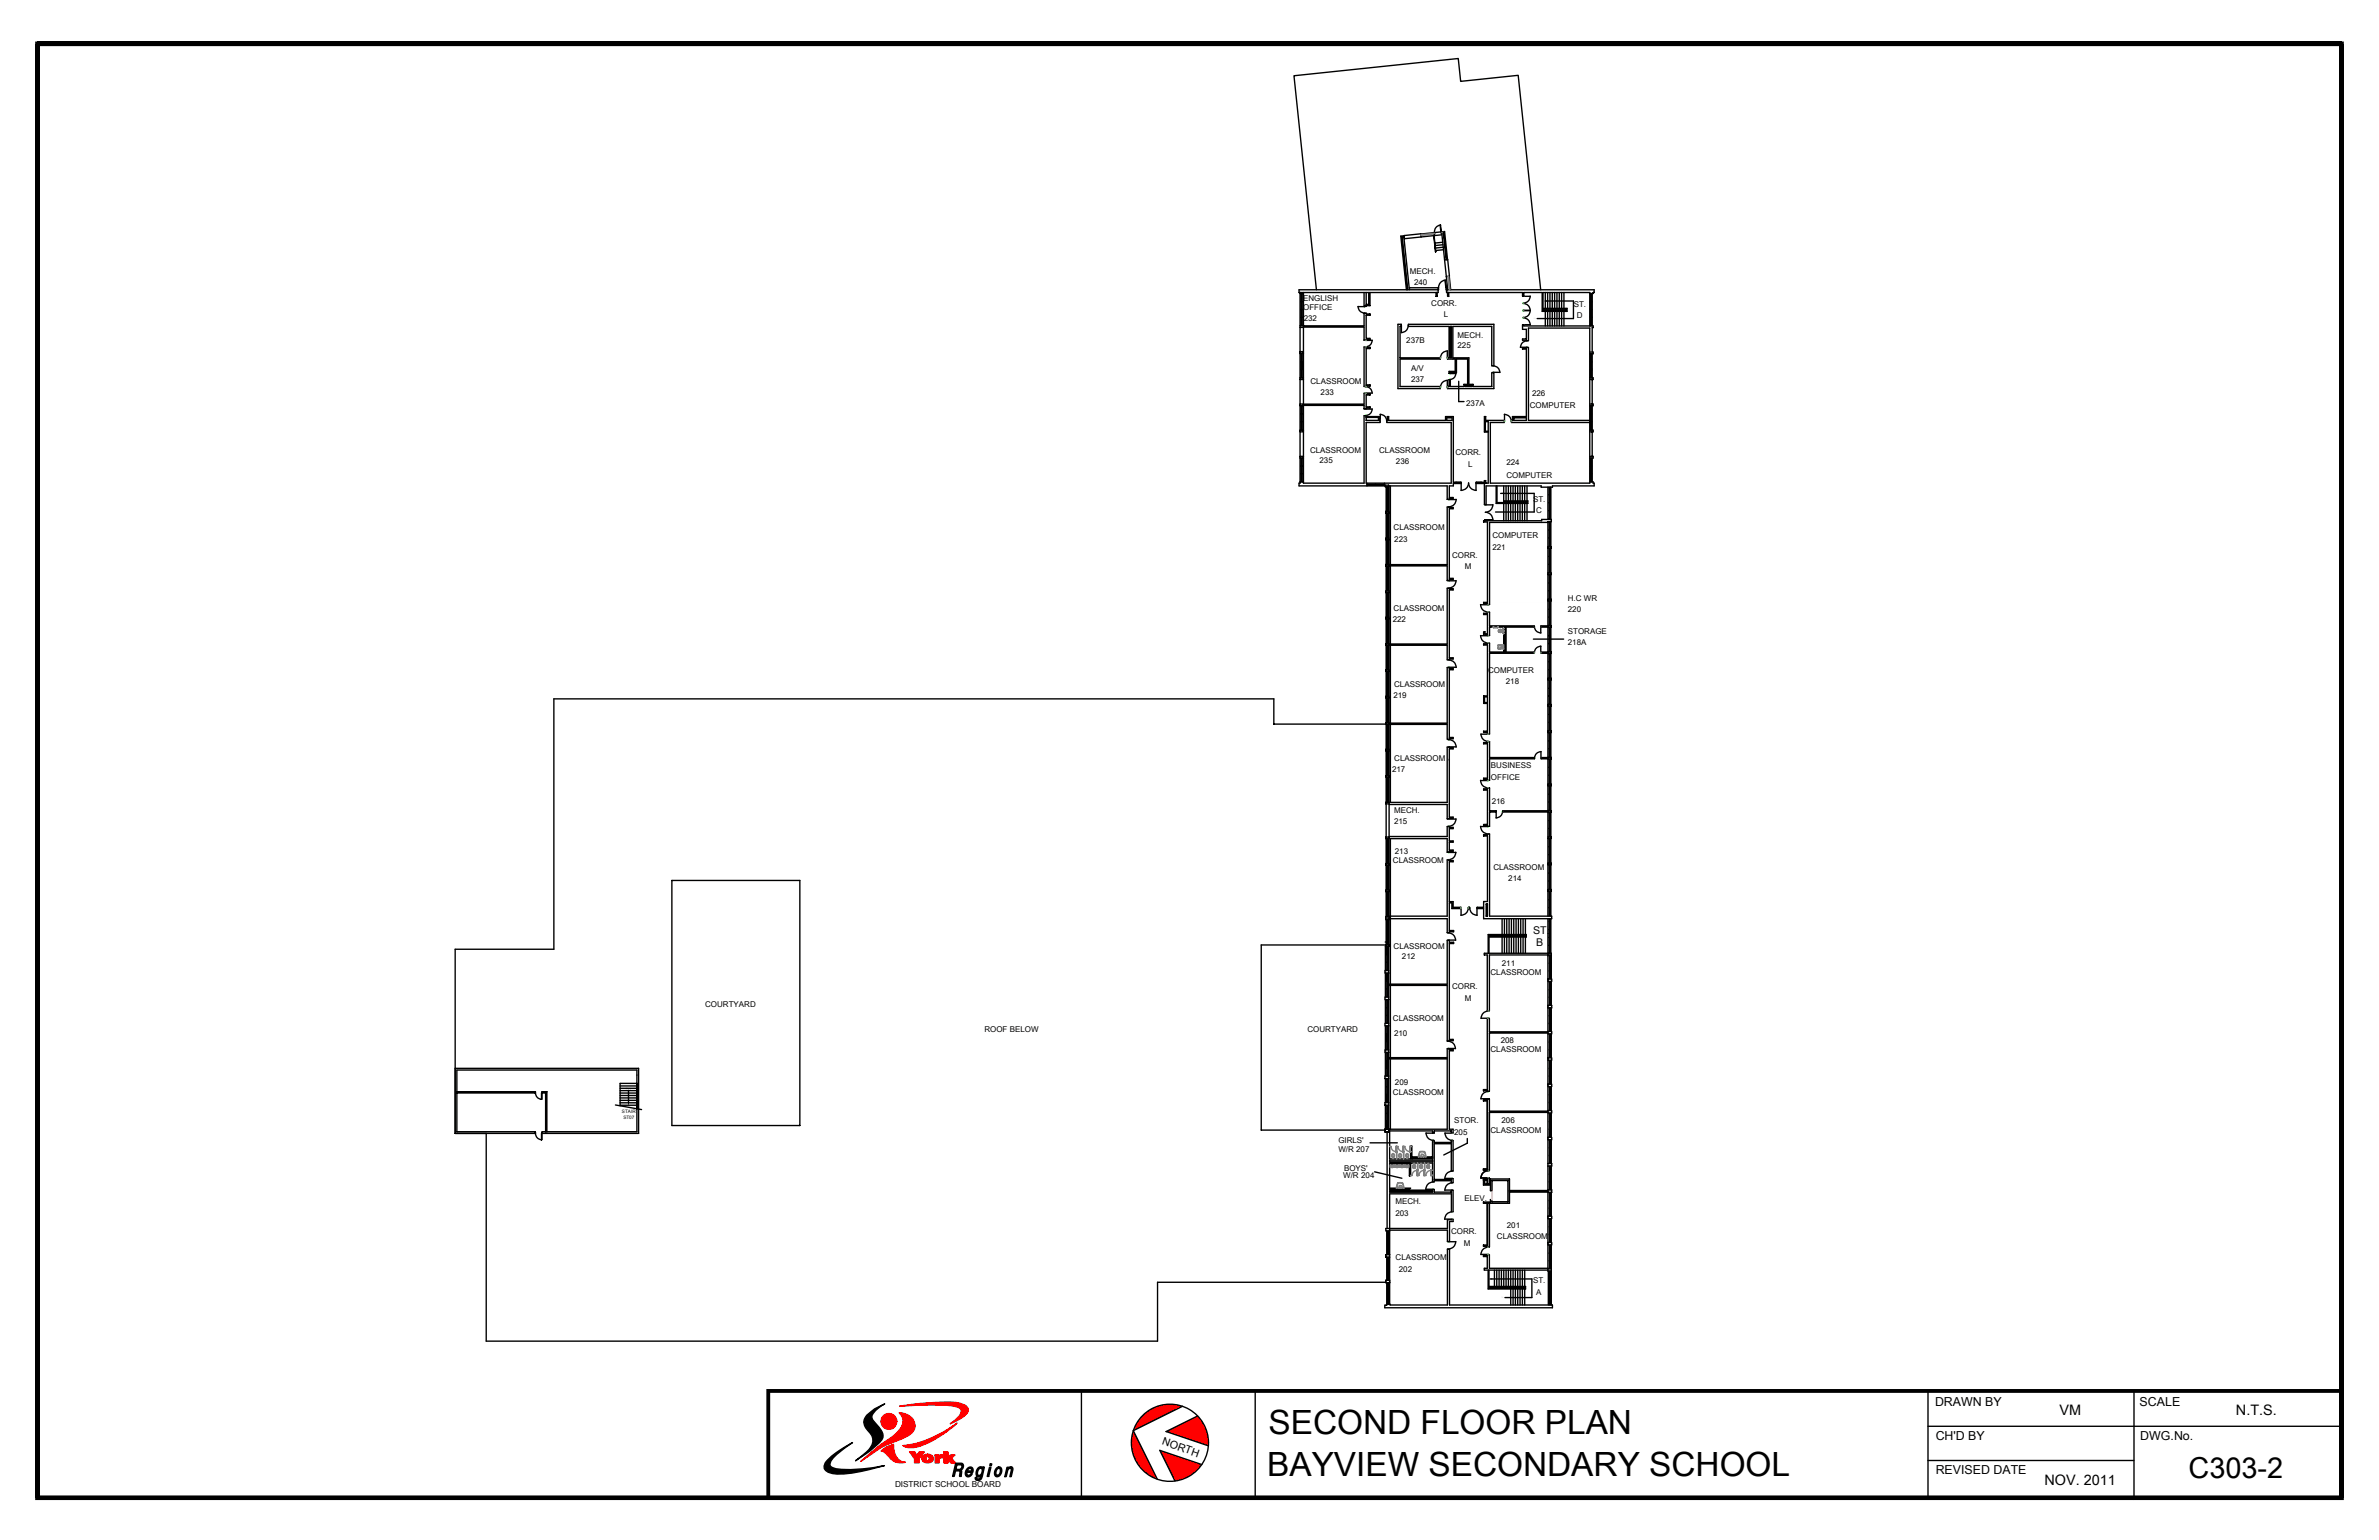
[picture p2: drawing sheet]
<svg xmlns="http://www.w3.org/2000/svg" width="432mm" height="279mm" viewBox="0 0 432 279" stroke-linecap="round" stroke-linejoin="round" font-family="sans-serif">
<defs><g id="words">
<g font-size="6.1">
<text x="230.2" y="260.2">SECOND FLOOR PLAN</text>
<text x="230" y="267.8">BAYVIEW SECONDARY SCHOOL</text>
</g>
<text font-size="5.2" x="397.2" y="268.1">C303-2</text>
<g font-size="2.6">
<text x="373.8" y="256.7">VM</text>
<text x="405.8" y="256.7">N.T.S.</text>
<text x="371.1" y="269.5">NOV. 2011</text>
</g>
<g font-size="2.2">
<text x="351.2" y="255">DRAWN BY</text>
<text x="388.4" y="255">SCALE</text>
<text x="351.3" y="261.2">CH'D BY</text>
<text x="388.5" y="261.2">DWG.No.</text>
<text x="351.3" y="267.4">REVISED DATE</text>
</g>
<text font-size="2" x="210.8" y="262" transform="rotate(19 210.8 262)">NORTH</text>
<g font-size="1.9">
<text x="278.3" y="169.5">ST.</text>
<text x="278.8" y="171.6">B</text>
</g>
<text font-size="1.5" x="162.5" y="269.9">DISTRICT SCHOOL BOARD</text>
<g font-size="1.4">
<text x="255.9" y="49.8">MECH.</text>
<text x="256.7" y="51.6">240</text>
<text x="236.5" y="56.2">OFFICE</text>
<text x="236.5" y="54.6">ENGLISH</text>
<text x="236.6" y="58.3">232</text>
<text x="259.8" y="55.5">CORR.</text>
<text x="262.1" y="57.5">L</text>
<text x="285.6" y="55.6">ST.</text>
<text x="286.2" y="57.7">D</text>
<text x="255.2" y="62.3">237B</text>
<text x="264.5" y="63.2">225</text>
<text x="264.5" y="61.3">MECH.</text>
<text x="237.9" y="69.7">CLASSROOM</text>
<text x="239.7" y="71.7">233</text>
<text x="256.1" y="67.4">A/V</text>
<text x="256.1" y="69.3">237</text>
<text x="278.1" y="71.8">226</text>
<text x="266.1" y="73.6">237A</text>
<text x="277.7" y="74.1">COMPUTER</text>
<text x="237.8" y="82.2">CLASSROOM</text>
<text x="250.3" y="82.2">CLASSROOM</text>
<text x="264.2" y="82.6">CORR.</text>
<text x="239.5" y="84.1">235</text>
<text x="253.4" y="84.3">236</text>
<text x="266.5" y="84.7">L</text>
<text x="273.4" y="86.7">COMPUTER</text>
<text x="273.4" y="84.4">224</text>
<text x="278.3" y="91">ST.</text>
<text x="278.8" y="93.1">C</text>
<text x="253" y="96.1">CLASSROOM</text>
<text x="253.1" y="98.4">223</text>
<text x="263.6" y="101.2">CORR.</text>
<text x="270.9" y="99.8">221</text>
<text x="270.9" y="97.6">COMPUTER</text>
<text x="265.9" y="103.2">M</text>
<text x="252.8" y="112.9">222</text>
<text x="252.9" y="110.9">CLASSROOM</text>
<text x="284.6" y="111">220</text>
<text x="284.6" y="109">H.C WR</text>
<text x="284.6" y="117.1">218A</text>
<text x="284.6" y="115.1">STORAGE</text>
<text x="253.1" y="124.7">CLASSROOM</text>
<text x="270.1" y="122.2">COMPUTER</text>
<text x="273.3" y="124.1">218</text>
<text x="252.9" y="126.7">219</text>
<text x="252.7" y="140.1">217</text>
<text x="253.1" y="138">CLASSROOM</text>
<text x="270.6" y="141.6">OFFICE</text>
<text x="270.6" y="139.3">BUSINESS</text>
<text x="253" y="149.4">215</text>
<text x="253" y="147.5">MECH.</text>
<text x="270.7" y="145.9">216</text>
<text x="253.2" y="155">213</text>
<text x="252.8" y="156.5">CLASSROOM</text>
<text x="271.1" y="157.9">CLASSROOM</text>
<text x="273.8" y="159.8">214</text>
<text x="253" y="172.3">CLASSROOM</text>
<text x="254.5" y="174">212</text>
<text x="263.6" y="179.5">CORR.</text>
<text x="270.5" y="176.8">CLASSROOM</text>
<text x="272.6" y="175.2">211</text>
<text x="128" y="182.7">COURTYARD</text>
<text x="252.8" y="185.3">CLASSROOM</text>
<text x="265.9" y="181.6">M</text>
<text x="178.7" y="187.2">ROOF BELOW</text>
<text x="237.3" y="187.2">COURTYARD</text>
<text x="253" y="188">210</text>
<text x="270.5" y="190.9">CLASSROOM</text>
<text x="272.4" y="189.2">208</text>
<text x="253.2" y="196.9">209</text>
<text x="252.8" y="198.7">CLASSROOM</text>
<text x="263.9" y="203.7">STOR.</text>
<text x="272.5" y="203.7">206</text>
<text x="242.9" y="207.4">GIRLS'</text>
<text x="242.9" y="209">W/R 207</text>
<text x="263.9" y="205.8">205</text>
<text x="270.5" y="205.5">CLASSROOM</text>
<text x="243.8" y="213.8">W/R 204</text>
<text x="244" y="212.5">BOYS'</text>
<text x="253.3" y="220.7">203</text>
<text x="253.3" y="218.4">MECH.</text>
<text x="265.8" y="217.9">ELEV.</text>
<text x="263.4" y="223.9">CORR.</text>
<text x="265.7" y="226">M</text>
<text x="271.7" y="224.8">CLASSROOM</text>
<text x="273.5" y="222.8">201</text>
<text x="253.3" y="228.6">CLASSROOM</text>
<text x="253.9" y="230.7">202</text>
<text x="278.3" y="232.8">ST.</text>
<text x="278.8" y="234.9">A</text>
</g>
<g font-size=".8">
<text x="112.9" y="202">STAIR</text>
<text x="113.1" y="203">ST07</text>
</g>
<text font-size=".6" x="113.6" y="197.7">DN</text>
<g font-size=".3">
<text x="278.4" y="57.9">DN</text>
<text x="270.8" y="93">DN</text>
<text x="272.5" y="235.5">DN</text>
</g>
</g></defs>
<g fill="none" stroke="#000" stroke-width=".25">
<path d="M236 53.1v34.6h-.2v.5h15.6M236 53.3h.6M236 59.4h.6M236 59.1h.6M236.1 54.8h.3M236.1 53.3h.3M236.1 56.2h.3M236.1 53.3v5.8M236.1 54.7h.3M236.1 56.1h.3M236.1 57.6h.3M236.1 57.5h.3"/>
<path d="M236.1 59h.3M236.2 54.8v1.3M236.2 56.2v1.3M236.2 53.3v1.4M236.2 57.6v1.4M236.4 53.3v5.8M236.6 53.1v34.6h11v-12.3h.4v.2h2.3v.7h.2v.4h-2.5v11h15.4v-11h-11.7v-.4h.1v-.7h.2v.7h10.4v-.7h1.4v11.9h1.4v.2h-1.4v.5h-.7v2.1h.7v.2h-.7v.1M236.6 59.1h11v-2.3l1.1 .2v.2h-.7v4.2h.7v.2l-1.1 .1v-2.4h-11M238.9 52.6l-4-38.9 29.8-3.1 .4 4.2 10.5-1.1 4 38.9M246.5 55.6h1.2M246.5 55.6a1.15 1.15 0 0 0 1.2 1.2M247.6 53.1v2.5l1.1-.1v-2.4"/>
<path d="M248 53.1v2.1h.4v-2.1M254.4 59.1v1.3M254.9 42.7v.6M254.9 42.9l-.5 .1 1 9.6M254.9 43l-.4 .1 1 9.5M254.9 43.3l.9 9.3M255.6 59.1a1.23 1.23 0 0 1-1.3 1.2M255.8 52.2h5.2M257.9 42.4v.6M260.3 42.2h.1l-.1 .3M260.3 42.7l.3 3-.4-2.9M260.3 42.2l1.9-.2 .5 5.1"/>
<path d="M260.3 42.2l-6.1 .6 1.1 9.8M260.3 42.2v.5M260.6 53.1h.3l-.1 .7h-.2zM261 52.6v.5h-25.2v-.5h25.3M261 52.2l.1 .4zM261.4 40.8l.2 1.3zM261.5 40.8a1.23 1.23 0 0 0-1.1 1.4M261.6 42.1l.1 .2M261.7 42.1h-.1l.1 .2M261.7 42.3l1.1 10.3M261.7 42.6l-6.8 .7M261.9 43.9l-1.5 .2"/>
<path d="M261.9 44.4l-1.4 .2M262 44.9l-1.5 .1M262 42.3l.5 4.8M262 45.3l-1.4 .2M262.1 42.2l.5 4.9M262.2 47.2l.6-.1 .3 3-.6 .1M262.3 50.8l.2 1.4zM262.3 50.8a1.39 1.39 0 0 0-1.2 1.4M262.5 52.6h26.8v.5h-.1v.2h-.7M262.5 52.2l.1 .4zM262.6 52.5h.2M262.6 52.6v.5h13.7v.6h.3v-.6h3.3v3.4h4.5v-.6h-4.3"/>
<path d="M262.6 52.2h.1M262.7 53.1h.3v.7h-.3zM263.1 50.1l.2 2.5M263.2 59.2h.3v5.7h-.3zM276.5 55.1a1.23 1.23 0 0 1 1.2 1.2h-1.2M276.5 57.7a1.23 1.23 0 0 1 1.2 1.2M276.5 58.9h1.3M276.5 56.4l1.2-.1a1.23 1.23 0 0 1-1.2 1.3M276.5 53.8h1.3M277.7 53.7a1.23 1.23 0 0 1-1.2 1.3M280.1 56.1h4.2v.2h-4.2v-3.2h8.4v6M280.4 54.6h5.2v3.2h-6.6"/>
<path d="M280.5 53.1v2.8M280.5 56.5v2.6M280.9 56.5v2.6M280.9 53.1v2.8M281.3 56.5v2.6M281.3 53.1v2.8M281.7 56.5v2.6M281.7 53.1v2.8M282.2 53.1v2.8M282.2 56.5v2.6M282.6 53.1v2.8M282.6 56.5v2.6"/>
<path d="M283 53.1v2.8M283 56.5v2.6M283.4 56.5v2.6M283.4 53.1v2.8M283.9 53.1v2.8M283.9 56.5v2.6M288.7 56.1h.2M288.7 56.2h.2M288.7 59h.2M288.7 57.6h.2M288.7 57.5h.2M288.7 54.7h.2"/>
<path d="M288.7 54.8h.2M288.7 53.4h.2M288.7 53.3v5.8M288.8 54.8v1.3M288.8 53.4v1.3M288.8 56.2v1.3M288.8 57.6v1.4M288.9 53.3v5.8M289 53.3v5.8M236 73.3h11.6v-2l1.1 .1v.3h-.7v2.1h.7v.2h-.7v.2h-.4v-.6h-11M236 78.3h.6M236 78h.6"/>
<path d="M236 68.9h.6M236 68.5h.6M236 73.6h.6M236 64.1h.6M236 63.8h.6M236.1 64.1v4.4M236.1 78h.3M236.1 64.2h.3M236.1 65.6h.3M236.1 76.5h.3M236.1 75.1h.3M236.1 76.6h.3"/>
<path d="M236.1 67h.3M236.1 67.1h.3M236.1 73.7h.3M236.1 68.5h.3M236.1 73.6v4.4M236.2 76.6v1.4M236.2 64.2v1.4M236.2 65.6v1.4M236.2 67.1v1.4M236.2 73.7v1.4M236.2 75.1v1.4M236.4 64.1v4.4"/>
<path d="M236.4 73.6v4.4M247.6 62.9l1.1 .1v.2h-.7v6.6h.7v.3h-1.1zM247.9 70.2a1.15 1.15 0 0 1 1.1 1.1M247.9 71.3h1.2M247.9 74.2h1.2M247.9 61.8h1.2M248 75.7h2.2v.6h-2.2zM249 74.2a1.15 1.15 0 0 1-1.1 1.2M249 61.7a1.15 1.15 0 0 1-1.1 1.2M250.5 75.2a1.15 1.15 0 0 1 1.2 1.1M250.5 75.2v1.1M261.4 64.8v.3h-7.3v5h7.3v.4h-7.7v-11.7h.6v.4h-.2v5.7h7.3"/>
<path d="M262.6 75.8h1v.5h-1zM262.7 63.6v1.3M262.7 69v1.2M262.7 69a1.23 1.23 0 0 0-1.2 1.2M262.7 63.7a1.23 1.23 0 0 0-1.2 1.2M262.7 64.8v.3h1.4v2.3h-1.1v.3h.2v-.1h1.2v-2.5h2v4.6h-.7v.4h-2.5v-1.2h-.2v1.2h-.3v.4h8.4v-2.9h-.3v2.5h-3.4v-.4h-.8v-4.8h-2.9v-5.7h7.1v7.2h.3v-7.6h-15.5v.4h7.4v5.7h-.3M263.2 67.8h1.1M264.2 67.7a1.08 1.08 0 0 1-1 1.2M264.8 69.2v3.7h.9M265.9 70h1.2v.1h-1.2zM269.6 76.5h.5v1.7h-.5zM271.1 66.4a1.15 1.15 0 0 1 1.1 1.2"/>
<path d="M271.1 67.6h1.2M273 75.2a1.23 1.23 0 0 1 1.3 1.2M273.1 75.2v1.2M274.8 75.8h2.2v.5h-2.2zM275.9 63h1.2M277.1 61.8a1.15 1.15 0 0 0-1.1 1.2M288.5 68.5h.7v.4h-.7M288.5 73.3h.7v.3h-.7M288.5 78h.7v.3h-.7M288.5 63.9h.7v.3h-.7M288.5 76.3h-11.1v-13.3l-1.1 .1v.2h.7v12.3h-2.5v.7h-.2v.4h14.2M288.7 68.4h.2"/>
<path d="M288.7 67h.2M288.7 67.1h.2M288.7 64.2v4.3M288.7 65.6h.2M288.7 65.7h.2M288.7 64.3h.2M288.7 77.9h.2M288.7 76.5h.2M288.7 73.6v4.4M288.7 75.1h.2M288.7 75.2h.2M288.7 73.7h.2"/>
<path d="M288.8 67.1v1.3M288.8 64.3v1.3M288.8 65.7v1.3M288.8 73.7v1.4M288.8 75.2v1.3M288.8 76.5v1.4M288.9 64.2v4.3M288.9 73.6v4.4M289 63.9v-4.5h.2v-.3h-12.6v-.2h-.3v.9h.7v1.7h-.7v.2l.7 .1h.4v-2.3h11.1v28.2h-18v-11h2.5v-.4h-3.3v-.7h-.3v2.8h.7v9.3h-.4v-.5h-.3v.3h-1.5v.2h1.5v3.9h.3v-3.4h10v.2h2.1v-.2h7.5v-.5h-.1v-.3h-.7M289 64.2v4.3M289 68.9v4.4M289 73.6v4.4"/>
<path d="M289 78.3v4.5M236 82.8h.6M236 83.1h.6M236 87.4h.6M236.1 84.5h.3M236.1 84.6h.3M236.1 83.2h.3M236.1 85.9h.3M236.1 86h.3M236.1 87.3h.3M236.1 83.1v4.3M236.2 83.2v1.3"/>
<path d="M236.2 84.6v1.3M236.2 86v1.3M236.4 83.1v4.3M248.1 88.1h3.2M248.1 87.7v.5M248.1 87.8h3.2M248.2 87.9h1.5M248.2 87.8v.3M249.7 87.8v.3M249.7 87.9h1.5M251.2 87.8v.3M251.3 87.7v.5"/>
<path d="M251.4 88h.6v.3h-.6zM251.5 97.6h.6v.3h-.6zM251.5 92.8h.6v.3h-.6zM251.6 93.1v4.5M251.6 97.9v4.5M251.6 88.3v4.5M251.7 93.1v4.5M251.7 94.5h.2M251.7 94.6h.2M251.7 96h.2M251.7 98h.2M251.7 97.5h.2"/>
<path d="M251.7 88.3v4.5M251.7 99.4h.2M251.7 97.9v4.5M251.7 88.4h.2M251.7 91.2h.2M251.7 91.3h.2M251.7 89.8h.2M251.7 93.2h.2M251.7 92.7h.2M251.8 94.6v1.4M251.8 91.3v1.4M251.8 93.2v1.3"/>
<path d="M251.8 96v1.5M251.8 98v1.4M251.8 99.4v1.4M251.8 88.4v1.4M251.8 89.8v1.4M251.9 93.1v4.5M251.9 88.3v4.5M251.9 97.9v4.5M252 88.2h10.7v2.4h1.6M252.1 88.2v4.6M252.1 97.9v4.5M252.1 93.1v4.5"/>
<path d="M252.4 88.2v43M264.2 87.7h1M264.2 87.5h1M264.2 87.5v.2M264.3 90.6a1.31 1.31 0 0 1-1.3 1.3M264.3 87.6h.8M264.3 87.5v.2M265.1 87.5v.2M265.2 89a1.34 1.34 0 0 0 1.4-1.4 1.35 1.35 0 0 0 1.3 1.4M265.2 87.6v1.4M267.9 87.6v1.4M267.9 87.7h1"/>
<path d="M267.9 87.5h1M268 87.5v.2M268 87.6h.8M268.8 87.5v.2M268.9 87.5v.2M269.6 94.3h1.4M269.6 91.6h1.4M270.9 91.6a1.35 1.35 0 0 1-1.3 1.3 1.34 1.34 0 0 1 1.3 1.4M271.6 88.2v3.1h5.7v-.4h-4.4M272.4 89.5h6.1v3.4h-7.1M272.9 91.3v3.2M272.9 88.2v2.8h4.3v.2h-5.5v-3"/>
<path d="M273.4 91.3v3.2M273.4 88.2v2.7M273.8 91.3v3.2M273.8 88.2v2.7M274.2 91.3v3.2M274.2 88.2v2.7M274.6 88.2v2.7M274.6 91.3v3.2M275 88.2v2.7M275 91.3v3.2M275.5 91.3v3.2M275.5 88.2v2.7"/>
<path d="M275.9 91.3v3.2M275.9 88.2v2.7M276.3 91.3v3.2M276.3 88.2v2.7M276.7 88.2v2.7M276.7 91.3v3.2M277.2 91.3v3.2M277.2 88.2v2.7M281 88.4v5.8M281 99.2h.6v.3h-.6zM281 94.8h-10.6v14.9h-.4v-.2h-.7v-.2h.7v-14.6h-.7v-.2l.4-.2v.2h10.1v-.3h1.8v.4h-.6v52.5M281.2 91.3h.2"/>
<path d="M281.2 89.7h.2M281.2 92.7h.2M281.2 88.4v5.8M281.2 94.6v4.6M281.2 99.5h.2M281.2 94.1h.2M281.2 94.8h.2M281.2 96.2h.2M281.2 96.1h.2M281.2 97.6h.2M281.2 97.5h.2M281.2 88.5h.2"/>
<path d="M281.2 89.8h.2M281.2 91.2h.2M281.2 92.6h.2M281.2 99.1h.2M281.2 99.5v4.5M281.3 88.5v1.2M281.3 89.8v1.4M281.3 91.3v1.3M281.3 94.8v1.3M281.3 96.2v1.3M281.3 92.7v1.4M281.3 97.6v1.5"/>
<path d="M281.3 99.5v1.4M281.4 88.4v5.8M281.4 94.6v4.6M281.4 99.5v4.5M281.5 88.4v5.8M281.5 94.6v4.6M281.5 99.5v4.5M288.5 82.8h.7v.3h-.7M288.7 87.3h.2M288.7 83.1v4.3M288.7 84.5h.2M288.7 84.6h.2"/>
<path d="M288.7 83.2h.2M288.7 85.9h.2M288.7 86h.2M288.8 83.2v1.3M288.8 84.6v1.3M288.8 86v1.3M288.9 83.1v4.3M289 83.1v4.3M251.5 116.8h.6v.3h-.6zM251.5 112h.6v.3h-.6zM251.6 102.7v4.5M251.6 107.5v4.5"/>
<path d="M251.6 112.3v4.5M251.6 117.1v4.4M251.7 102.7v4.5M251.7 107.1h.2M251.7 104.1h.2M251.7 104.2h.2M251.7 105.6h.2M251.7 107.6h.2M251.7 109h.2M251.7 100.9h.2M251.7 100.8h.2M251.7 102.8h.2"/>
<path d="M251.7 102.3h.2M251.7 107.5v4.5M251.7 112.3v4.5M251.7 117.1v4.4M251.7 119.9h.2M251.7 116.7h.2M251.7 115.2h.2M251.7 118.5h.2M251.7 118.6h.2M251.7 112.4h.2M251.7 110.5h.2M251.7 110.4h.2"/>
<path d="M251.7 111.9h.2M251.7 113.7h.2M251.7 113.8h.2M251.8 102.8v1.3M251.8 105.6v1.5M251.8 100.9v1.4M251.8 104.2v1.4M251.8 107.6v1.4M251.8 113.8v1.4M251.8 118.6v1.3M251.8 109v1.4M251.8 110.5v1.4"/>
<path d="M251.8 112.4v1.3M251.8 115.2v1.5M251.8 117.1v1.4M251.9 102.7v4.5M251.9 107.5v4.5M251.9 112.3v4.5M251.9 117.1v4.4M252.1 112.3v4.5M252.1 117.1v4.4M252.1 107.2h-.6v.3h.6M252.1 102.4h10.6v-10.4l1.1 .1v.2h-.7v12.6h.7v.3h-.7v.1h-.4v-2.6h-11.2v-.3h.6v9.6M252.1 116.8h10.6v-10.1l1.1 .1v.2h-.7v12.3h.7v.3h-.7v.1h-.4v-2.6h-10.6"/>
<path d="M263 105.4h1.3M263 119.8a1.31 1.31 0 0 1 1.3 1.3M264.3 105.3a1.31 1.31 0 0 1-1.3 1.4M268.7 115.3h1.4M268.7 109.7h1.4M268.7 115.3a1.31 1.31 0 0 0 1.4 1.3M268.7 109.7a1.31 1.31 0 0 0 1.4 1.3M269.3 111.3h.7v-.2h.4v2.4h8.1v.3h-8.1v1.5l-1.1-.1v-.6h.2v.4h.5v-3.5h-.7zM269.3 116.8l1.1-.1v1.6h8.1v.2h-8.1v14.7h-.4v-.3h-.7v-.2h.7v-5.1h-.7v-1.3h.7v-9.3h-.7zM272.9 113.8v4.5M273.1 113.8v4.5M273.2 113.8v4.5"/>
<path d="M273.4 113.8v4.5M278.3 116h5.5M278.5 113.7a1.15 1.15 0 0 0 1.2 1.1M279.7 113.7v1.2M279.7 117.2v1.2M279.7 117.3a1.15 1.15 0 0 0-1.2 1.1M281 113.8h-1.3v-.3h1.9v.3h-.6M281 118.3h-1.3v.2h1.3M281 118.3h.6v.3h-.6M281 104h.6v.2h-.6M281 108.7h.6v.3h-.6M281.2 102.3h.2"/>
<path d="M281.2 103.9h.2M281.2 108.6h.2M281.2 102.4h.2M281.2 111.9h.2M281.2 107.2h.2M281.2 110.6h.2M281.2 110.5h.2M281.2 109.1h.2M281.2 112h.2M281.2 113.9h.2M281.2 113.4h.2M281.2 105.8h.2"/>
<path d="M281.2 105.7h.2M281.2 104.4h.2M281.2 100.9h.2M281.2 101h.2M281.2 116.7h.2M281.2 104.2v4.5M281.2 109v4.5M281.2 113.8v4.5M281.2 118.6v4.5M281.2 115.3h.2M281.2 115.4h.2M281.2 116.8h.2"/>
<path d="M281.2 118.7h.2M281.2 118.2h.2M281.3 101v1.3M281.3 118.7v1.3M281.3 102.4v1.5M281.3 104.4v1.3M281.3 105.8v1.4M281.3 107.2v1.4M281.3 109.1v1.4M281.3 110.6v1.3M281.3 112v1.4M281.3 113.9v1.4"/>
<path d="M281.3 116.8v1.4M281.3 115.4v1.3M281.4 104.2v4.5M281.4 109v4.5M281.4 113.8v4.5M281.4 118.6v4.5M281.5 104.2v4.5M281.5 109v4.5M281.5 113.8v4.5M281.5 118.6v4.5M251.5 126.3h.6v.3h-.6zM251.5 121.5h.6v.3h-.6z"/>
<path d="M251.5 131.4h-20.3v-4.6h-130.7v45.4h-17.9v33.4h14.5M251.6 121.8v4.5M251.6 126.6v4.5M251.6 131.4v4.5M251.6 136.2v4.6M251.7 126.6v4.5M251.7 131.4v4.5M251.7 137.7h.2M251.7 136.3h.2M251.7 123.3h.2M251.7 124.7h.2M251.7 124.8h.2"/>
<path d="M251.7 139.1h.2M251.7 139.2h.2M251.7 131.5h.2M251.7 132.9h.2M251.7 121.8v4.5M251.7 126.7h.2M251.7 128.1h.2M251.7 126.2h.2M251.7 121.9h.2M251.7 121.5h.2M251.7 120h.2M251.7 135.8h.2"/>
<path d="M251.7 131h.2M251.7 134.4h.2M251.7 134.3h.2M251.7 129.6h.2M251.7 129.5h.2M251.7 136.2v4.6M251.8 136.3v1.4M251.8 121.9v1.4M251.8 123.3v1.4M251.8 124.8v1.4M251.8 129.6v1.4M251.8 131.5v1.4"/>
<path d="M251.8 134.4v1.4M251.8 137.7v1.4M251.8 139.2v1.4M251.8 120v1.5M251.8 126.7v1.4M251.8 128.1v1.4M251.8 132.9v1.4M251.9 136.2v4.6M251.9 126.6v4.5M251.9 131.4v4.5M251.9 121.8v4.5M252.1 121.8v4.5"/>
<path d="M252.1 135.9h-.6v.3h.6M252.1 131.2h10.6v-10.1h.4v.2h.7v.2h-.7v12.3h.7v.2l-1.1 .2v-2.8h-11.2v-.3h.6v14.7h-.6v-.2h.6M252.1 126.6v4.5M252.4 131.4v14.2h10.3v-10.1l1.1 .1v.3h-.7v12.3h.7v.3l-1.1 .1v-2.6h-10.6v5.8h10.6v-1.8h.4v.1h.7v.2h-.7v2.3h.7v.2h-.7v1.4h.7v.3h-.7v.1M263 134.2a1.31 1.31 0 0 1 1.3 1.3M263 121.1h1.3M263 135.5h1.3M268.8 133.2h1.3M268.8 133.2a1.31 1.31 0 0 0 1.3 1.3M269.3 134.7h.7v-.2h.4v2.9h8.1v.3h-8.1v3.9h-.4v-.2h-.7v-.2h.7v-6.3h-.7zM269.4 126.4h.6v1.1h-.6zM279.7 136.3v1.2"/>
<path d="M279.7 136.4a1.15 1.15 0 0 0-1.2 1.1M281 137.4h-1.3v.3h1.3M281 123.1h.6v.2h-.6M281 127.8h.6v.3h-.6M281 132.6h.6v.3h-.6M281 137.4h.6v.3h-.6M281.2 121.5h.2M281.2 120h.2M281.2 132.9v4.5M281.2 124.8h.2M281.2 128.2h.2M281.2 120.1h.2"/>
<path d="M281.2 122.9h.2M281.2 123.5h.2M281.2 135.8h.2M281.2 139.2h.2M281.2 131h.2M281.2 134.4h.2M281.2 137.8h.2M281.2 137.3h.2M281.2 135.9h.2M281.2 139.3h.2M281.2 133h.2M281.2 132.5h.2"/>
<path d="M281.2 131.1h.2M281.2 134.5h.2M281.2 129.7h.2M281.2 129.6h.2M281.2 126.3h.2M281.2 123.3v4.5M281.2 128.1v4.5M281.2 137.7v4.6M281.2 124.9h.2M281.2 127.7h.2M281.3 120.1v1.4M281.3 121.5v1.4"/>
<path d="M281.3 128.2v1.4M281.3 131.1v1.4M281.3 133v1.4M281.3 134.5v1.3M281.3 137.8v1.4M281.3 139.3v1.3M281.3 129.7v1.3M281.3 135.9v1.4M281.3 123.5v1.3M281.3 124.9v1.4M281.3 126.3v1.4M281.4 128.1v4.5"/>
<path d="M281.4 132.9v4.5M281.4 137.7v4.6M281.4 123.3v4.5M281.5 123.3v4.5M281.5 128.1v4.5M281.5 132.9v4.5M281.5 137.7v4.6M121.9 159.7h23.3v44.5h-23.3zM251.6 141v4.6M251.6 152.2v4.5M251.6 157v4.5M251.6 145.8v6.1"/>
<path d="M251.7 157v4.5M251.7 153.6h.2M251.7 153.7h.2M251.7 152.2h.2M251.7 141v4.6M251.7 152.2v4.5M251.7 140.6h.2M251.7 157h.2M251.7 158.5h.2M251.7 158.4h.2M251.7 156.6h.2M251.7 159.9h.2"/>
<path d="M251.7 159.8h.2M251.7 155h.2M251.7 155.1h.2M251.7 141.1h.2M251.7 142.6h.2M251.7 142.5h.2M251.7 144h.2M251.7 143.9h.2M251.7 145.4h.2M251.8 152.2v1.4M251.8 142.6v1.3M251.8 144v1.4"/>
<path d="M251.8 155.1v1.5M251.8 158.5v1.3M251.8 141.1v1.4M251.8 153.7v1.3M251.8 157v1.4M251.8 159.9v1.5M251.9 157v4.5M251.9 141v4.6M251.9 152.2v4.5M252.1 156.7h-.6v.3h.6M252.1 140.8h-.6v.2h.6M252.1 152.2h-.6v-.3h.6v19.8h-.6v4.4"/>
<path d="M262.9 148.6h1.4M264.2 154.6a1.31 1.31 0 0 1-1.3 1.4M264.3 148.6a1.31 1.31 0 0 1-1.4 1.3M264.3 154.7l-1.6-.1v-2.4h-10.3v52.7M268.7 150h1.4M268.7 141.6h1.4M268.7 149.9a1.31 1.31 0 0 0 1.4 1.4M268.7 141.6a1.31 1.31 0 0 0 1.4 1.3M269.3 143.1h.7v-.1h.4v4.1h1.1v.2h-1.1v2.6l-1.1-.1v-.2h.7v-6.3h-.7zM269.3 151.4l1.1-.1v14.9h11.2v.5h-12.3v-1.9h-1.2v-.2h1.2v-1h.7v-11.9h-.7zM271.6 147.2v1.2M272.7 147.2a1.15 1.15 0 0 1-1.2 1.2"/>
<path d="M281 147.1h-8.2v.2l8.8 .1v-.3h-.6v4.7M281 152.1v14.1M281 151.8h.6v.3h-.6zM281 142.3h.6v.3h-.6M281 156.6h.6v.3h-.6M281.2 147.4v4.4M281.2 152.1v4.5M281.2 150.3h.2M281.2 158.4h.2M281.2 159.8h.2M281.2 155.1h.2M281.2 140.6h.2"/>
<path d="M281.2 157h.2M281.2 156.5h.2M281.2 159.9h.2M281.2 155h.2M281.2 147h.2M281.2 148.9h.2M281.2 142.7h.2M281.2 142.1h.2M281.2 140.7h.2M281.2 144h.2M281.2 144.1h.2M281.2 145.5h.2"/>
<path d="M281.2 142.6v4.5M281.2 156.9v4.5M281.2 153.6h.2M281.2 153.7h.2M281.2 152.2h.2M281.2 151.8h.2M281.2 148.8h.2M281.2 147.5h.2M281.3 140.7v1.4M281.3 142.7v1.3M281.3 144.1v1.4M281.3 145.5v1.5"/>
<path d="M281.3 148.9v1.4M281.3 153.7v1.3M281.3 157v1.4M281.3 159.9v1.4M281.3 150.3v1.5M281.3 155.1v1.4M281.3 158.4v1.4M281.3 147.5v1.3M281.3 152.2v1.4M281.4 147.4v4.4M281.4 152.1v4.5M281.4 142.6v4.5"/>
<path d="M281.4 156.9v4.5M281.5 142.6v4.5M281.5 147.4v4.4M281.5 152.1v4.5M281.5 156.9v4.5M251.4 176.1h.7v.4h-.7zM251.4 170.9h.2M251.5 176.5v4.4M251.5 166.6h.6M251.5 171.4h-22.6v33.6h22.4M251.5 166.6v.3h.6M251.6 161.8v4.5"/>
<path d="M251.6 166.9v4.5M251.7 166.9v4.5M251.7 168.4h.2M251.7 168.3h.2M251.7 171.3h.2M251.7 169.8h.2M251.7 169.7h.2M251.7 163.2h.2M251.7 163.3h.2M251.7 161.8h.2M251.7 166.9h.2M251.7 164.6h.2"/>
<path d="M251.7 164.7h.2M251.7 166.2h.2M251.7 161.4h.2M251.7 161.8v4.5M251.7 171.7v4.4M251.7 176.5v4.4M251.7 174.6h.2M251.7 173.3h.2M251.7 173.2h.2M251.7 176.6h.2M251.7 176h.2M251.7 179.5h.2"/>
<path d="M251.7 179.4h.2M251.7 178.1h.2M251.7 178h.2M251.7 171.8h.2M251.8 163.3v1.3M251.8 166.9v1.4M251.8 161.8v1.4M251.8 164.7v1.5M251.8 168.4v1.3M251.8 169.8v1.5M251.8 171.8v1.4M251.8 173.3v1.3"/>
<path d="M251.8 174.6v1.4M251.8 176.6v1.4M251.8 179.5v1.3M251.8 178.1v1.3M251.9 161.8v4.5M251.9 166.9v4.5M251.9 171.7v4.4M251.9 176.5v4.4M252.1 171.7v4.4M252.1 176.5v4.4M252.1 178.6h10.6v-8h.4v.4h.7v.2h-.7v17.4h.7v.2l-1.1 .1v-10.1h-10.6M252.1 171.4h-.6v.3"/>
<path d="M252.1 161.5h-.6v.3h.6M252.1 166.3h-.6v.3M252.1 166.2h10.6v-10.2l1.1 .1v.3h-.7v7.2h.7v1h1.4v.2h-1.7v-1h-.4v5h.7v.3h-.7v.1h-.4v-2.5h-10.6M262.9 169.3a1.31 1.31 0 0 1 1.3 1.3M262.9 170.6h1.3M265.2 164.7v1.4M266.5 164.7a1.31 1.31 0 0 1-1.3 1.3M266.5 164.6h.2v.2h-.2zM266.8 164.7a1.31 1.31 0 0 0 1.3 1.3M268.1 164.7v1.4M269.7 164h.3v2.2h-.3zM270.3 170h6.7v-.5h-6.9v3.4"/>
<path d="M270.3 169.9h6.6v-.2h-6.6v3.2M272.6 166.7v2.8M272.6 170v2.9M273.1 166.7v2.8M273.1 170v2.9M273.5 166.7v2.8M273.5 170v2.9M273.9 166.7v2.8M273.9 170v2.9M274.3 170v2.9M274.3 166.7v2.8M274.8 170v2.9"/>
<path d="M274.8 166.7v2.8M275.2 166.7v2.8M275.2 170v2.9M275.6 170v2.9M275.6 166.7v2.8M276 170v2.9M276 166.7v2.8M276.4 170v2.9M276.4 166.7v2.8M276.9 170v2.9M276.9 166.7v2.8M281 177.6h.6v.5h-.6z"/>
<path d="M281 166.7v6.2h-11.6v.4h.5v10.1h.4v-10.1h10.7M281 173.3v-.4h.6v4.7M281 173.3v13.9h-10.7v-2.4h-.4v12.9h-.6v.2l1 .1v-10.6h10.7v4.6M281 161.4h.6v.3h-.6M281 173.3h.6M281.2 161.3h.2M281.2 166.7v6.2M281.2 161.7v4.5M281.2 172.8h.2M281.2 163.2h.2M281.2 163.3h.2M281.2 164.6h.2"/>
<path d="M281.2 164.7h.2M281.2 170h.2M281.2 168.7h.2M281.2 168.6h.2M281.2 167.2h.2M281.2 171.5h.2M281.2 170.1h.2M281.2 161.8h.2M281.2 173.3v4.3M281.2 178.1v4.3M281.2 177.5h.2M281.2 179.5h.2"/>
<path d="M281.2 179.6h.2M281.2 178.2h.2M281.2 173.4h.2M281.2 174.8h.2M281.2 174.7h.2M281.2 176.2h.2M281.2 176.1h.2M281.3 163.3v1.3M281.3 171.5v1.3M281.3 161.8v1.4M281.3 164.7v1.4M281.3 167.1v1.5"/>
<path d="M281.3 168.7v1.3M281.3 170.1v1.4M281.3 176.2v1.3M281.3 179.6v1.3M281.3 173.4v1.3M281.3 174.8v1.3M281.3 178.2v1.3M281.4 166.7v6.2M281.4 161.7v4.5M281.4 173.3v4.3M281.4 178.1v4.3M281.5 166.7v6.2"/>
<path d="M281.5 161.7v4.5M281.6 178.1v4.3M82.6 193.8h33.3v11.8h-17.5v-.3h17.2v-11.2h-32.7v11.2h14.2v.3M82.9 198.1h14.2v.2M82.9 198.3h14.2M97.1 198.1l.1 .2zM97.2 198.3a1.16 1.16 0 0 0 1.1 1.1M98.3 198.3v1.1zM98.3 198.1l.1 .2zM112.6 198.3h3M112.6 197.4h3M112.6 197h3"/>
<path d="M112.6 199.6h3M112.6 198.8h3M112.6 199.2h3M112.6 197.9h3M114.1 197.8v2.2M115.6 195.1h.1M115.6 196.6h-3v4M251.4 195.2h.7v.5h-.7zM251.4 190.5h.7v.4h-.7zM251.4 185.7h.7v.4h-.7zM251.4 180.9h.7v.5h-.7zM251.5 181.4v4.3"/>
<path d="M251.5 186.1v4.4M251.5 190.9v4.3M251.5 195.7v4.4M251.7 186.1v4.4M251.7 184.3h.2M251.7 184.2h.2M251.7 182.9h.2M251.7 187.6h.2M251.7 186.2h.2M251.7 185.6h.2M251.7 193.8h.2M251.7 190.4h.2"/>
<path d="M251.7 199.9h.2M251.7 195.2h.2M251.7 195.8h.2M251.7 197.2h.2M251.7 197.1h.2M251.7 198.6h.2M251.7 198.5h.2M251.7 189h.2M251.7 191h.2M251.7 192.4h.2M251.7 192.5h.2M251.7 182.8h.2"/>
<path d="M251.7 181.5h.2M251.7 180.8h.2M251.7 181.4v4.3M251.7 190.9v4.3M251.7 195.7v4.4M251.8 182.9v1.3M251.8 184.3v1.3M251.8 186.2v1.4M251.8 187.6v1.4M251.8 189v1.4M251.8 181.5v1.3M251.8 191v1.4"/>
<path d="M251.8 193.8v1.4M251.8 195.8v1.3M251.8 197.2v1.3M251.8 192.5v1.3M251.8 198.6v1.3M251.9 186.1v4.4M251.9 181.4v4.3M251.9 190.9v4.3M251.9 195.7v4.4M252.1 186.1v4.4M252.1 181.4v4.3M252.1 190.9v4.3"/>
<path d="M252.1 195.7v4.4M252.1 191.9h10.6M252.1 192.1h10.6M262.8 188.9a1.31 1.31 0 0 1 1.4 1.4M262.8 190.2h1.4M268.8 199.3h1.3M268.8 184.7h1.3M270.1 198a1.31 1.31 0 0 0-1.3 1.4M270.1 183.4a1.31 1.31 0 0 0-1.3 1.4M281 196.7h.6v.4h-.6zM281 191.9h.6v.5h-.6zM281 187.1h.6v.5h-.6z"/>
<path d="M281 192.2v9.4h-10.7v-2.2h-.4v.1h-.6v.3h.6v12.3h-.6v.2l1 .1v-10.6h10.7v28.8h.6M281 182.4h.6v.5h-.6M281.2 195.2h.2M281.2 198.6h.2M281.2 184.3h.2M281.2 187.6v4.3M281.2 200h.2M281.2 198.7h.2M281.2 193.9h.2M281.2 193.8h.2M281.2 195.3h.2M281.2 196.6h.2"/>
<path d="M281.2 197.2h.2M281.2 182.9h.2M281.2 187.1h.2M281.2 187.7h.2M281.2 190.4h.2M281.2 189h.2M281.2 192.4h.2M281.2 182.9v4.2M281.2 192.4v4.3M281.2 197.1v4.4M281.2 189.1h.2M281.2 191.8h.2"/>
<path d="M281.2 190.5h.2M281.2 185.7h.2M281.2 185.6h.2M281.2 180.9h.2M281.2 181h.2M281.2 182.3h.2M281.3 182.9v1.4M281.3 184.3v1.3M281.3 185.7v1.4M281.3 187.7v1.3M281.3 189.1v1.3M281.3 192.4v1.4"/>
<path d="M281.3 193.9v1.3M281.3 195.3v1.3M281.3 197.2v1.4M281.3 198.7v1.3M281.3 181v1.3M281.3 190.5v1.3M281.4 187.6v4.3M281.4 182.9v4.2M281.4 192.4v4.3M281.4 197.1v4.4M281.6 187.6v4.3M281.6 182.9v4.2"/>
<path d="M281.6 192.4v4.3M281.6 197.1v4.4M88.3 205.6v37.7h121.8v-10.7h41.4M97.1 205.4l.1 .2zM97.2 205.6a1.16 1.16 0 0 0 1.1 1.2M98.3 205.6v1.2zM98.3 205.4l.1 .2zM99 205.3v-7h-.6v-.2h.9v7.2M111.7 200.5l4.7 .8M112.6 200.1h3M112.6 200.5h3M248.7 207.3h4.9"/>
<path d="M249.5 212.6l4.9 1.2M251.4 200.1h.7v.4h-.7zM251.5 200.5v4.4M251.7 200.5v4.4M251.7 204.8h.2M251.7 200.6h.2M251.7 203.3h.2M251.7 203.4h.2M251.7 202h.2M251.8 205.3v17.6M251.8 203.4v1.4M251.8 200.6v1.4"/>
<path d="M251.8 202v1.3M251.9 200.5v4.4M252.1 200.5v4.8h-.7v-.4h11.3v-14.6h.4v.1h.7v.2h-.7v14.3h.6v.6h-.3v-.3h-3.1v.3h-.3v-.3h-7.9M252.2 205.2v5.1h3.8v-2.4h.3v2.4h3.7v-3.4h.3v.4h3.1v-.4h.3v5.5h-.3v-4.9h-3.1v6.5h3.1v-.2M252.2 210.5h7.8v.3h-7.8zM252.2 216.2h7.8v.1h-7.8zM252.2 215.7h3.7M252.2 215.6h3.8M252.2 211.2h3.6M252.2 211.4h3.6M256.3 210h3.7M256.3 209.9h3.7"/>
<path d="M258.8 215.8h1.3M258.8 205.6h1.4M258.8 205.5a1.31 1.31 0 0 0 1.4 1.4M260.1 214.5a1.31 1.31 0 0 0-1.3 1.3M262.2 213.8h1.5v.8h-.3v-.4h-3.1v.2h-.3v-3.4h-4v2.3h-.2v-2.3h-3.6v4.9h7.8v-.1h.3v.5h3.1v-.3h.3v3.8h-.3v-3.2h-11.2v6.3h-.7v.4h.7M262.2 215.9h1.4M262.2 205.6h1.4M262.3 205.5a1.31 1.31 0 0 0 1.3 1.4M263.5 219.9a1.31 1.31 0 0 0-1.3 1.3M263.6 212.5a1.31 1.31 0 0 0-1.3 1.3M263.6 214.6a1.31 1.31 0 0 0-1.3 1.3M266.3 206.6v.8l-4.3 2.1"/>
<path d="M268.8 213.7h1.3M269.3 214.1h.6M269.5 214.1v.7h1M269.9 218.3v7.6h-.6v.2h.6v.1h.4v-7.9M269.9 214.8v-1.1h.4v1.1M269.9 213.9h-.6v1.1h1.2M270.1 212.4a1.31 1.31 0 0 0-1.3 1.3M270.3 213.9h3.7v4.4h-4.7v-.2h1.2M270.5 213.9v2.1h.3v-1.8h2.9v3.8h-2.9v-.4h-.3v.7M274 216h7M281 206.3h.6v.5h-.6zM281 201.5h.6v.4h-.6z"/>
<path d="M281 215.9h.6v.4h-.6M281 211.1h.6v.5h-.6M281 216.2h-7M281.2 211.6v4.3M281.2 200.1h.2M281.2 206.8v4.3M281.2 217.8h.2M281.2 219.1h.2M281.2 219.2h.2M281.2 216.4h.2M281.2 204.9h.2M281.2 204.8h.2"/>
<path d="M281.2 206.3h.2M281.2 208.2h.2M281.2 208.3h.2M281.2 206.9h.2M281.2 201.4h.2M281.2 202.1h.2M281.2 203.5h.2M281.2 215.8h.2M281.2 211h.2M281.2 201.9v4.4M281.2 216.3v4.3M281.2 214.4h.2"/>
<path d="M281.2 209.6h.2M281.2 209.7h.2M281.2 211.6h.2M281.2 213.1h.2M281.2 213h.2M281.3 200.1v1.3M281.3 202.1v1.4M281.3 203.5v1.3M281.3 204.9v1.4M281.3 206.9v1.3M281.3 208.3v1.3M281.3 209.7v1.3"/>
<path d="M281.3 216.4v1.4M281.3 217.8v1.3M281.3 219.2v1.4M281.3 211.6v1.4M281.3 213.1v1.3M281.3 214.4v1.4M281.4 211.6v4.3M281.4 206.8v4.3M281.4 201.9v4.4M281.4 216.3v4.3M281.6 201.9v4.4M281.6 206.8v4.3"/>
<path d="M281.6 211.6v4.3M281.6 216.3v4.3M251.5 232.3h.7v.4h-.7zM251.7 232.7v4.1h-.4v.5h30.5v-.5h-18.7v-10.2h-.4v10.2h-10.4v-.2h-.6M251.7 228.1v4.2M251.7 223.3v4.3M251.9 228.1v4.2M251.9 232.7v3.9M251.9 235.9h.1M251.9 236.6h.1M251.9 235.8h.1M251.9 231.2h.1"/>
<path d="M251.9 230.4h.1M251.9 230.5h.1M251.9 229.7h.1M251.9 228.9h.1M251.9 229.6h.1M251.9 224.9h.1M251.9 225h.1M251.9 224.1h.1M251.9 224.2h.1M251.9 223.3v4.3M251.9 231.9h.1M251.9 234.3h.1"/>
<path d="M251.9 235h.1M251.9 235.1h.1M251.9 232.8h.1M251.9 233.6h.1M251.9 233.5h.1M251.9 225.7h.1M251.9 225.6h.1M251.9 227.2h.1M251.9 226.4h.1M251.9 226.5h.1M251.9 228.2h.1M251.9 223.4h.1"/>
<path d="M251.9 223.4v.7M251.9 224.2v.7M251.9 225v.6M251.9 225.7v.7M251.9 228.9v.7M251.9 229.7v.7M251.9 230.5v.7M251.9 231.2v.7M251.9 235.1v.7M251.9 235.9v.7M251.9 226.5v.7M251.9 228.2v.7"/>
<path d="M251.9 232.8v.7M251.9 233.6v.7M251.9 234.3v.7M252 228.1v4.2M252 232.7v3.9M252 223.3v4.3M252.2 223.2h10.5v2h.4v-3.6h.6v-.4l-1 .1v1.6h-10.5v9.4M252.2 227.6h-.7v.5h.7M252.2 232.7v3.9M262.2 221.2h1.3M262.9 225.3h1.3M264.2 225.2a1.31 1.31 0 0 1-1.3 1.4"/>
<path d="M268.8 227.6h1.3M270.1 230.4v3.5h6.8v-.5h-6.6M270.1 226.3a1.31 1.31 0 0 0-1.3 1.3M270.3 230.4v3.3h6.4v-.1h-6.4M270.5 232h7.5v3.4M271.2 230.4v3M271.7 230.4v3M272.1 230.4v3M272.5 230.4v3M272.9 230.4v3M273.2 235.4h4.8M273.4 230.4v3"/>
<path d="M273.8 230.4v3M274.2 233.9v2.9M274.2 230.4v3M274.6 233.9v2.9M274.6 230.4v3M275.1 230.4v3M275.1 233.9v2.9M275.5 233.9v2.9M275.5 230.4v3M275.9 233.9v2.9M275.9 230.4v3M276.3 233.9v2.9"/>
<path d="M276.3 230.4v3M276.7 233.9v2.9M276.7 230.4v3M281 220.6h.6v.5h-.6zM281 225.4h.6v.5h-.6zM281 230.1h-10.7v-2.5l-1 .1v.3h.6v2.1h-.5v.3h11.6M281 230.2h.6M281 230.6v6.2M281.2 221.2h.2M281.2 221.1v4.3M281.2 220.6h.2M281.2 224h.2"/>
<path d="M281.2 223.9h.2M281.2 225.9v4.3M281.2 222.6h.2M281.2 222.5h.2M281.2 230.1h.2M281.2 228.7h.2M281.2 228.8h.2M281.2 226h.2M281.2 225.3h.2M281.2 227.3h.2M281.2 227.4h.2M281.2 233.7h.3"/>
<path d="M281.2 232.3h.3M281.2 235.2h.3M281.2 235.1h.3M281.2 233.8h.3M281.2 230.6v6.2M281.2 236.7h.3M281.2 231h.3M281.3 222.6v1.3M281.3 224v1.3M281.3 221.2v1.3M281.3 226v1.3M281.3 227.4v1.3"/>
<path d="M281.3 228.8v1.3M281.4 231v1.3M281.4 232.3v1.4M281.4 233.8v1.3M281.4 235.2v1.5M281.4 221.1v4.3M281.4 225.9v4.3M281.5 230.6v6.2M281.6 221.1v4.3M281.6 225.9v10.9M139.4 252.4h285.2M349.9 258.8h75.1"/>
<path d="M349.9 252.3v19.5M387.3 252.4v19.6M349.9 265h37.4"/>
</g>
<g fill="#000">
<path d="M114 200h.2l-.1 .7z"/>
<path d="M6.4 7.5h419l-.8 .9h-417.4zM424.6 8.4l.8-.9v264.7l-.8-.9zM6.4 272.2l.8-.9h417.4l.8 .9zM6.4 7.5l.8 .9v262.9l-.8 .9z" fill-rule="evenodd"/>
<path d="M280.4 54.6l.4-.1v.2z" fill-rule="evenodd"/>
<path d="M272.4 89.5l.4-.1v.2z" fill-rule="evenodd"/>
<path d="M272.1 109.3v6.7zM272.1 109.3h11.7z" fill-rule="evenodd"/>
<path d="M270.5 232l.3-.1v.3z" fill-rule="evenodd"/>
<path d="M139.1 252l.7 .7v19.4h-.7zM139.1 252h285.5v.7h-284.8z" fill-rule="evenodd"/>
<path d="M424.6 8h.8v263.7h-.8z" fill-rule="evenodd"/>
</g>
<g fill="none" stroke="#0f0" stroke-width=".25">
<path d="M247.6 55.6h.1M247.6 56.8h.1M254.3 59v.2M255.6 59v.2M276.4 55l.2 .1zM276.4 56.3l.2 .1zM276.4 58.9h.2M276.4 53.7h.2M276.4 57.6l.2 .1zM247.8 70.1h.2M247.8 71.3h.2M247.8 74.2h.2"/>
<path d="M247.8 61.7h.2M247.8 62.9h.2M247.8 75.4h.2M250.5 76.3v.1M251.7 76.4h.1M251.7 76.3h.1M251.7 76.3v.1M261.4 70.2v.1M261.4 64.8v.2M262.7 70.2v.1M262.7 64.8v.2M263.1 67.7h.1"/>
<path d="M263.1 68.9h.1M271 67.6h.1M271 66.4h.1M273 76.3v.2M274.3 76.3v.2M277.1 63h.1M277.1 61.8h.1M262.9 92h.2M262.9 90.6h.2M262.9 90.6h.1M263.1 90.6h.1M265.2 87.5v.2"/>
<path d="M267.9 87.5v.2M269.5 94.3h.2M269.5 91.6h.2M262.9 106.7h.1M262.9 105.3h.1M262.9 119.7h.2M270 109.7h.1M270 115.3h.1M270 116.7h.1M270 111.1h.1M278.5 113.6v.1M278.5 118.3v.2"/>
<path d="M279.7 113.6v.1M279.7 118.3v.2M262.9 134.2h.2M262.9 134.2h.1M262.9 121.1h.2M262.9 135.5h.2M263.1 134.2h.1M270 133.2h.2M270 134.5h.2M278.5 137.6h.1M278.5 137.5h.1M278.5 137.5v.1"/>
<path d="M279.7 137.5v.1M262.8 156h.2M262.8 154.7h.2M262.8 154.6v.1M262.9 150h.1M262.9 148.6h.1M263 154.6v.1M270 141.6h.1M270 149.9h.1M270 143h.1M270 151.3h.1M270.1 151.3h.1"/>
<path d="M271.5 147.1v.2M272.8 147.1v.2M262.8 169.2h.2M262.8 170.6h.2M265.2 164.7v.1M266.5 164.7v.1M266.7 164.7v.1M268.1 164.7v.1M262.8 188.9h.1M262.8 190.3h.1M270 199.4h.2M270 198h.2"/>
<path d="M270.1 184.8h.1M270.1 183.4h.1M270.2 183.4h.1M260 215.8h.2M260 214.4h.2M260.1 205.5h.1M260.1 206.9h.1M263.5 219.8h.1M263.5 216h.1M263.5 213.8h.1M263.5 212.4h.1M263.5 214.6h.1"/>
<path d="M263.5 205.5h.2M263.5 206.9h.2M263.6 213.8h.1M263.6 214.6h.1M270 213.7h.2M270 212.4h.2M262.8 226.6h.2M262.8 226.6h.1M262.8 225.2h.2M263 226.6h.1M263.5 221.2h.1M270 227.6h.2"/>
<path d="M270 226.2h.2"/>
</g>
<g fill="none" stroke="#808080" stroke-width=".25">
<path d="M260.3 42.3l-2.4 .3M260.4 42.4l-2.5 .3M262 42.3h-.3M262.1 42.2h-.5M262.8 50.1l.3 2.5M262.9 50.1l.3 2.5M271 113.8h.1M271 113.8h.9M271.1 113.8h.7M271.1 113.8h.1M271.8 113.8h.1M271.9 117h1v.7h-1z"/>
<path d="M271.9 113.8h.1M272 117.1l.6 .2a.37 .37 0 0 1-.6 .3zM272 114.3l.1 .1a.21 .21 0 0 1 .4-.1 .2 .2 0 0 1-.1 .3h-.4l.5 .1M272 114.3h.1M272.1 114.4v.2M272.1 117l.4 .1 .1 .3-.1 .2-.4 .1M272.4 114.2l.5 .2M272.4 114.2h-.2l-.2 .3 .2 .2h.2M272.5 114.2l.2 .1v.3l-.2 .1M272.5 114.2l-.5 .1M272.8 114.5v.1M272.8 114.6h.1"/>
<path d="M272.8 114.5h.1M272.9 114.9h.1M272.9 114.1h.1M272.9 114v.9M272.9 114h.1M272.9 114v1M272.9 115h.1M272.9 114.8h.1M272.9 114.8v.1M272.9 114.4h.1M272.9 114.4v.2l-.5 .1M252.2 208h.3h-.3"/>
<path d="M252.3 211.4h.7v.3l-.1-.1h-.5l-.1 .1zM252.4 211.7l.3 .1 .3-.1M252.5 208l.3 .7 .6 .2M252.7 209.3a.37 .37 0 0 1 .5 .3 .37 .37 0 0 1-.3 .4v.2a.74 .74 0 0 1-.2-.9zM253.2 211.4h.7v.3l-.1-.1h-.5l-.1 .1zM253.3 211.7l.3 .1 .3-.1M253.4 208h.1M253.4 208.9h.1M253.4 208v.9M253.4 208h.3h-.2v2.3zM253.7 214.6a.68 .68 0 0 1 .8 0 .68 .68 0 0 1 .3 .7v.3h-1.4zM253.7 208l.3 .7 .7 .2"/>
<path d="M253.9 215.6l.1-.5h.3v.5M253.9 215.4h-.3a.57 .57 0 0 1 .4-.8 .57 .57 0 0 1 .7 .5v.3h-.4M254 209.3a.37 .37 0 0 1 .4 .3 .37 .37 0 0 1-.2 .4l-.1 .2a.74 .74 0 0 1-.1-.9zM254.1 211.4h.7v.3l-.1-.1h-.5l-.1 .1zM254.2 211.7l.3 .1 .3-.1M254.6 208h.1M254.6 208.9h.1M254.6 208v.9M254.7 208h.3h-.2v2.3zM254.7 208h.1M254.7 208.9h.1M254.7 208h-.1"/>
<path d="M254.7 208.9h-.1M254.7 208v.9M255 208l.3 .7 .6 .2M255 211.4h.7v.3l-.1-.1h-.5l-.1 .1zM255.1 211.7l.3 .1 .3-.1M255.3 209.3a.37 .37 0 0 1 .4 .3 .37 .37 0 0 1-.2 .4l-.1 .2a.74 .74 0 0 1-.1-.9zM255.9 208h.1M255.9 208.9h.1M255.9 208v.9M256 208h-.1h.1M256 213.3l.3-.1zM256.6 211.1h.1a.56 .56 0 0 1 0 .9l-.3-.4z"/>
<path d="M257.2 213.2h.1M257.2 212.3h.1M257.2 212.3v.9M257.2 212.3l-.6 .3-.3 .6M257.3 211v2.2l.3 .1h-.4zM257.7 208.9a.68 .68 0 0 1 .8 0 .68 .68 0 0 1 .3 .7v.3h-1.4zM257.9 211.1a.56 .56 0 0 1 0 .9l-.2-.4zM257.9 209.9l.1-.5h.3v.5M257.9 209.7h-.3a.57 .57 0 0 1 .4-.8 .57 .57 0 0 1 .7 .5v.3h-.4M258.4 213.2h.1M258.4 212.3h.1M258.4 212.3v.9"/>
<path d="M258.5 213.2h.1M258.5 212.3h.1M258.5 212.3l-.7 .3-.2 .6M258.5 212.3v.9M258.5 212.3h-.1M258.6 211v2.2l.2 .1h-.3zM259.2 211.1a.56 .56 0 0 1 0 .9l-.2-.4zM259.7 213.2h.1M259.7 212.3h.1M259.7 212.3v.9M259.7 212.3l-.6 .3-.3 .6M259.7 213.2h.3z"/>
<circle cx="272.5" cy="117.4" r=".04"/>
<circle cx="272.7" cy="117.4" r=".02"/>
<circle cx="272.7" cy="117.5" r=".02"/>
<circle cx="272.7" cy="117.3" r=".02"/>
<circle cx="272.8" cy="114.5" r=".04"/>
<circle cx="252.9" cy="210.1" r=".04"/>
<circle cx="252.9" cy="209.6" r=".21"/>
<circle cx="254.1" cy="210.1" r=".04"/>
<circle cx="254.2" cy="209.6" r=".21"/>
<circle cx="255.4" cy="210.1" r=".04"/>
<circle cx="255.4" cy="209.6" r=".21"/>
<circle cx="256.7" cy="211.2" r=".04"/>
<circle cx="256.7" cy="211.7" r=".21"/>
<circle cx="257.9" cy="211.2" r=".04"/>
<circle cx="257.9" cy="211.7" r=".21"/>
<circle cx="259.2" cy="211.2" r=".04"/>
<circle cx="259.2" cy="211.7" r=".21"/>
</g>
<path d="M270.8 216l.1 1.7z" fill="none" stroke="#ff7fff" stroke-width=".25"/>
<path d="M205.4 260.6v2.2zM205.4 260.6l.1 2.4zM205.5 260.6v2.4zM205.5 260.6l.2 3.3-.2-.9zM205.7 259.6v4.3l-.2-3.3zM205.7 259.6l.1 4.6zM205.7 259.6l.1 4.6zM205.8 259.4l-.1 .2zM205.8 259.7l.5 5.5-.5-1zM205.8 259.7l.5 1v4.5zM205.8 259.4l.5-.1-.5 .2zM206.3 258.3v1l-.5 .1zM206.3 260.7v4.6zM206.3 260.7v4.6zM206.3 258.3v1zM206.3 258.2v1.1zM206.3 260.8l.7 5.5-.7-1zM206.3 260.8l.7 1.4v4.1zM206.3 258.2l.7 .7-.7 .4zM207 257.2v1.7l-.7-.7zM207 262.2l.1 4.1zM207 262.2l.1 4.1zM207 257.2v1.7zM207.1 257.2v1.7zM207.1 262.3l.8 4.9-.8-.9zM207.1 262.3l.8 1.7v3.2zM207.1 257.2l.8 1.3-.8 .4zM207.1 257.2l.8-.8v2.1zM207.9 264l.2 3.3-.2-.1zM207.9 264l.2 .3v3zM207.9 256.4l.2 2-.2 .1zM207.9 256.4l.2-.2v2.2zM208.1 264.3l.8 3.6-.8-.6zM208.1 264.3l.8 1.8v1.8zM208.1 256.2l.8 1.8-.8 .4zM208.1 256.2l.8-.5v2.3zM208.9 266.1l.3 1.9-.3-.1zM208.9 266.1l.3 .6v1.3zM208.9 255.7l.3 2.1-.3 .2zM208.9 255.7l.3-.2v2.3zM209.2 266.7l.9 1.7-.9-.4zM209.2 255.5l.9 1.9-.9 .4zM209.2 255.5l.9-.3v2.2zM210.1 255.2l.4 2-.4 .2zM210.1 255.2l.4-.2v2.2zM210.5 255v2.2zM210.5 255v2.2zM210.5 263.1l1.2 2.4zM210.5 263.1l1.2 .4v2zM210.5 255l1.2 1.6-1.2 .6zM210.5 255l1.2-.2v1.8zM211.7 263.5l.2 2.4-.2-.4zM211.7 263.5l.2 .1v2.3zM211.7 259.7l.2-.1v.2zM211.7 254.8l.2 1.7-.2 .1zM211.7 254.8h.2v1.7zM211.9 263.6l1.4 5.1-1.4-2.8zM211.9 263.6l1.4 .5v4.6zM211.9 259.6l1.4 .7-1.4-.5zM211.9 259.6l1.4-.7v1.4zM211.9 254.8l1.4 1-1.4 .7zM211.9 254.8h1.4v1zM213.3 264.1v4.6zM213.3 264.1v4.6zM213.3 258.9v1.4zM213.3 258.9v1.4zM213.3 254.8v1zM213.3 254.8v1zM213.3 264.1l1.1 4.4-1.1 .2zM213.3 264.1l1.1 .4v4zM213.3 258.9l1.1 1.8-1.1-.4zM213.3 258.9l1.1-.5v2.3zM213.3 254.8l1.1 .5-1.1 .5zM213.3 254.8l1.1 .3v.2zM214.4 264.5l.2 3.9-.2 .1zM214.4 264.5h.2v3.9zM214.4 258.4l.2 2.3h-.2zM214.4 258.4l.2-.1v2.4zM214.4 255.1h.2l-.2 .2zM214.6 264.5l.9 3.5-.9 .4zM214.6 264.5l.9 .3v3.2zM214.6 258.3l.9 2.7-.9-.3zM214.6 258.3l.9-.5v3.2zM215.5 264.8l1 2.6-1 .6zM215.5 264.8l1 .4v2.2zM215.5 257.8l1 3.6-1-.4zM215.5 257.8l1-.5v4.1zM216.5 265.2l.9 1.4-.9 .8zM216.5 265.2l.9 .3v1.1zM216.5 257.3l.9 4.4-.9-.3zM216.5 257.3l.9-.4v4.8zM217.4 265.5v1.1zM217.4 265.5v1.1zM217.4 256.9v4.8zM217.4 256.9v4.8zM217.4 265.5l.7 .2-.7 .9zM217.4 256.9l.7 5-.7-.2zM217.4 256.9l.7 .9v4.1zM218.1 257.8l.1 4.1zM218.1 257.8l.1 4.1zM218.2 257.9l.6 4.2-.6-.2zM218.2 257.9l.6 1.2v3zM218.8 259.1l.4 3.2-.4-.2zM218.8 259.1l.4 1.3v1.9zM219.2 260.4l.1 1.9h-.1zM219.2 260.4l.1 1.9zM219.3 261.5v.8z" fill-rule="evenodd" fill="#f00"/>
<path d="M157.3 256.8a8.5 8.5 0 0 1 3.3-2.1l-.9 .6a4 4 0 0 0-1.5 1.6 3.2 3.2 0 0 0 1.4 2.1 1.77 1.77 0 0 1 .1 2.7 21.6 21.6 0 0 1-4.4 3.3l1.4-1.1a3.3 3.3 0 0 0 1.7-2.9l-.5-1a2.69 2.69 0 0 1-1-2.5zM196.3 252.4v19.5M205.7 259.6l4.4 8.8M217.4 256.9l-5.7 2.8 7.6 2.6M150.2 264.9l1.5-1.3 3-1.9-1.4 1a7.5 7.5 0 0 0-2.6 2.8l-.1 .3a2.22 2.22 0 0 0 2.1 .8 31.5 31.5 0 0 0 7.8-.7 27.3 27.3 0 0 1-8.6 1.5 2.43 2.43 0 0 1-2.3-.9 1.69 1.69 0 0 1 .6-1.6zM218.1 265.7l-7.6-2.6 2.8 5.6" fill="none" stroke="#000" stroke-width=".25"/>
<g fill="#000">
<path d="M149.6 265.9v.6zM149.6 265.9l.2 .8-.2-.2zM149.8 265.4v1.3l-.2-.8zM149.8 265.4l.1 1.4zM149.9 265.3v1.5zM149.9 265.3v1.6zM149.9 265.2v1.7v-1.6zM149.9 265.2l.3 1.8-.3-.1zM150.2 264.9v2.1l-.3-1.8zM150.2 264.9l.1 2.2zM150.2 264.9l.1-.1v2.3zM150.3 264.8l.2 2.4-.2-.1zM150.3 264.8l.2-.2v2.6zM150.5 264.6l.1 2.6h-.1zM150.5 264.6l.1-.1v2.7zM150.6 265.8l.1 1.4zM150.6 265.8l.1 1.4zM150.6 264.5v1.3zM150.6 264.5l.1 1zM150.7 265.9l.1 1.4-.1-.1zM150.7 265.9l.1 .2v1.2zM150.7 264.4l.1 .6-.1 .5zM150.7 264.4l.1-.1v.7zM150.8 266.1l.1 1.2h-.1zM150.8 266.1l.1 .1v1.1zM150.8 264.3l.1 .6-.1 .1zM150.8 264.3l.1-.1v.7zM150.9 266.2l.2 1.1h-.2zM150.9 266.2l.2 .1v1zM150.9 264.2l.2 .5-.2 .2zM150.9 264.2l.2-.1v.6zM151.1 266.3v1zM151.1 266.3v1zM151.1 264.1v.6zM151.1 264.1v.6zM151.1 266.3l.1 1.1-.1-.1zM151.1 266.3h.1v1.1zM151.1 264.1l.1 .4-.1 .2zM151.1 264.1l.1-.1v.5zM151.2 266.3l.5 1.1h-.5zM151.2 266.3l.5 .2v.9zM151.2 264h.5l-.5 .5zM151.2 264l.5-.4v.4zM151.7 266.5v.9zM151.7 266.5v.9zM151.7 263.6v.4zM151.7 263.6v.4zM151.7 266.5l.2 .9h-.2zM151.7 266.5h.2v.9zM151.7 263.6l.2 .3-.2 .1zM151.7 263.6l.2-.1v.4zM151.9 266.5v.9zM151.9 266.5v.9zM151.9 263.5v.4zM151.9 263.5v.3zM151.9 266.5l.5 .9h-.5zM151.9 266.5l.5 .1v.8zM151.9 263.5l.5-.1-.5 .4zM151.9 263.5l.5-.4v.3zM152.4 266.6l.3 .8h-.3zM152.4 266.6h.3v.8zM152.4 263.1l.3 .1-.3 .2zM152.4 263.1l.3-.2v.3zM152.7 266.6v.8zM152.7 266.6v.8zM152.7 262.9v.3zM152.7 262.9v.3zM152.7 266.6l.3 .8h-.3zM152.7 266.6h.3v.8zM152.7 262.9l.3 .1-.3 .2zM152.7 262.9l.3-.1v.2zM153 266.6l.1 .8h-.1zM153 266.6h.1v.8zM153 262.8l.1 .1-.1 .1zM153 262.8l.1-.1v.2zM153.1 266.6l.2 .8h-.2zM153.1 266.6h.2v.8zM153.1 262.7l.2 .1-.2 .1zM153.1 262.7l.2-.1v.2zM153.3 266.6v.8zM153.3 266.6v.8zM153.3 262.6v.2zM153.3 262.6v.1zM153.3 266.6l.4 .8h-.4zM153.3 266.6h.4v.8zM153.3 262.6l.4-.2-.4 .3zM153.3 262.6l.4-.3v.1zM153.7 266.6l.7 .7-.7 .1zM153.7 266.6h.7v.7zM153.7 262.3l.7-.3-.7 .4zM153.7 262.3l.7-.4zM154.4 266.6l.2 .7h-.2zM154.4 266.6h.2v.7zM154.4 261.9l.2-.1zM154.4 261.9l.2-.1zM154.6 266.6l.1 .6-.1 .1zM154.6 266.6h.1v.6zM154.6 261.8l.1-.1zM154.7 266.6l1.6 .4-1.6 .2zM154.7 266.6l1.6-.1v.5zM156.3 266.5l.3 .4-.3 .1zM156.3 266.5h.3v.4zM156.6 266.5l1.1 .1-1.1 .3zM156.6 266.5l1.1-.1v.2zM157.7 266.4l.7 .1-.7 .1zM157.7 266.4l.7-.1v.2zM158.4 266.3l2.1-.4-2.1 .6z" fill-rule="evenodd"/>
<path d="M155.3 265l.5-.4zM155.8 264.6l.5-.3zM155.8 264.6l.5-.4zM156.3 264.2l.4-.1-.4 .2zM156.3 264.2l.4-.3v.2zM156.7 263.9v.2zM156.7 263.9l.1 .1zM156.8 263.9l.1 .1h-.1zM156.8 263.9l.1-.1v.2zM156.9 257.5v.9l-.1-.4zM156.9 263.8v.2zM156.9 263.8v.1zM156.9 257.5v1.1zM156.9 257.4v1.2zM156.9 263.7l.1 .2h-.1zM156.9 263.7l.1-.1v.3zM156.9 257.4l.1 1.5-.1-.3zM157 257.2v1.7l-.1-1.5zM157 263.6v.3zM157 263.6h.1v.2zM157 257.2l.1 1.8zM157.1 257.1v1.9zM157.1 263.6v.2zM157.1 263.6v.2zM157.1 257.1v1.9zM157.1 257.1v1.9zM157.1 263.6l.1 .1-.1 .1zM157.1 263.6l.1-.1v.2zM157.1 257.1l.1 2.1-.1-.2zM157.2 256.9v2.3l-.1-2.1zM157.2 263.5v.2zM157.2 263.5l.1-.1v.3zM157.2 256.9l.1 2.4zM157.3 256.8v2.5zM157.3 263.4l.2 .1-.2 .2zM157.3 263.4l.2-.2v.3zM157.3 256.8l.2 2.7-.2-.2zM157.3 256.8l.2-.2v2.9zM157.5 263.2l.2 .2-.2 .1zM157.5 263.2l.2-.2v.4zM157.5 256.6l.2 3.2-.2-.3zM157.5 256.6l.2-.2v3.4zM157.7 263l.2 .3-.2 .1zM157.9 262.8v.5l-.2-.3zM157.7 256.4l.2 3.6-.2-.2zM157.7 256.4l.2-.1v3.7zM157.9 262.8v.5zM157.9 262.7v.5zM157.9 256.3v3.7zM157.9 256.3v3.7zM157.9 262.7v.5zM158 262.6v.6zM157.9 256.3l.1 3.8zM157.9 256.3l.1 3.8zM158 262.6v.6zM158 262.6v.6zM158 256.2v3.9zM158 256.2v3.9zM158 262.6l.2 .3-.2 .3zM158.2 262.2v.7l-.2-.3zM158 256.2l.2 4.3-.2-.4zM158 256.2l.2-.2v4.5zM158.2 262.2v.7zM158.2 262.2v.7zM158.2 256.9v3.6zM158.2 256.9v3.6zM158.2 256v.9zM158.2 256v.9zM158.2 262.2v.7zM158.3 262.2v.7zM158.2 257.2l.1 3.3zM158.2 257.2l.1 3.3zM158.2 256v.9zM158.2 256l.1 .8zM158.3 262.2v.7zM158.3 262.1v.8zM158.3 257.2v3.4zM158.3 257.2v3.4zM158.3 256v.8zM158.3 256v.8zM158.3 262.1l.1 .7-.1 .1zM158.4 261.7v1.1l-.1-.7zM158.3 257.3l.1 3.6zM158.3 257.3l.1 3.6zM158.3 256l.1 .6-.1 .2zM158.3 256l.1-.1v.7zM158.4 261.7v1.1zM158.4 261.6v1.2zM158.4 257.6v3.4zM158.4 257.6v3.4zM158.4 255.9v.7zM158.4 255.9v.6zM158.4 261.6v1.2zM158.4 261.5v1.3zM158.4 257.6v3.9zM158.4 257.6v3.9zM158.4 255.9v.6zM158.4 255.9v.6zM158.4 257.7v5.1zM158.4 257.7v5.1zM158.4 255.9v.6zM158.4 255.9v.6zM158.4 257.7l.1 5-.1 .1zM158.4 257.7l.1 .1v4.9zM158.4 255.8l.1 .6-.1 .1zM158.4 255.8h.1v.6zM158.5 257.8l.2 4.7-.2 .2zM158.5 257.8l.2 .2v4.5zM158.5 255.8l.2 .3-.2 .3zM158.5 255.8l.2-.2v.5zM158.7 258v4.5zM158.7 258l.1 4.5zM158.7 255.6v.5zM158.7 255.6l.1 .4zM158.8 258.1v4.4zM158.8 258.1v4.4zM158.8 255.6v.4zM158.8 255.6v.4zM158.8 258.1l.1 4.3-.1 .1zM158.8 258.1l.1 .1v4.2zM158.8 255.6l.1 .3-.1 .1zM158.8 255.6l.1-.1v.4zM158.9 258.2l.3 3.9-.3 .3zM158.9 258.2l.3 .3v3.6zM158.9 255.5l.3 .2-.3 .2zM158.9 255.5l.3-.1v.3zM159.2 258.5l.1 3.5-.1 .1zM159.2 258.5l.1 .2v3.3zM159.2 255.4l.1 .1-.1 .2zM159.2 255.4l.1-.1v.2zM159.3 258.7v3.3zM159.3 258.7l.1 3.2zM159.3 255.3v.2zM159.3 255.3l.1 .2zM159.4 258.8l.2 3-.2 .1zM159.4 258.8l.2 .2v2.8zM159.4 255.3l.2 .1-.2 .1zM159.4 255.3l.2-.1v.2zM159.6 259l.1 2.7-.1 .1zM159.6 259l.1 2.7zM159.6 255.2l.1 .1-.1 .1zM159.6 255.2l.1-.1v.2zM159.7 259.1v2.6zM159.7 259.1v2.6zM159.7 255.1v.2zM159.7 255.1v.2zM159.7 259.1l.2 2.3-.2 .3zM159.7 259.1l.2 .4v1.9zM159.7 255.1h.2l-.2 .2zM159.7 255.1l.2-.1zM159.9 259.5l.1 1.8-.1 .1zM159.9 259.5l.1 .1v1.7zM159.9 255h.1zM159.9 255h.1zM160 259.6v1.7zM160 259.6v1.7zM160 259.7v1.6zM160 259.7l.1 1.5zM160.1 259.7v1.5zM160.1 259.7v1.5zM160.1 259.8l.1 1-.1 .4zM160.1 259.8l.1 .3v.7zM160.1 254.9h.1zM160.1 254.9h.1zM160.2 260.1v.7zM160.2 260.1l.1 .7zM160.3 260.2v.6zM160.3 254.9l.3-.2z" fill-rule="evenodd"/>
</g>
<path d="M156.3 265.1l.7-.6v.1zM157 264.5l.4-.2-.4 .3zM157 264.5l.4-.4v.2zM157.4 264.1h.4l-.4 .2zM157.4 264.1l.4-.3v.3zM157.8 263.8l.6-.1-.6 .4zM157.8 263.8l.6-.5v.4zM158.4 263.3h.5l-.5 .4zM158.4 263.3l.5-.4v.4zM158.9 262.9l.1 .3-.1 .1zM158.9 262.9l.1-.1v.4zM159 262.8l.5 .1-.5 .3zM159 262.8l.5-.4v.5zM159.5 262.4l.4 .3-.4 .2zM159.5 262.4l.4-.3v.6zM159.9 262.1v.6zM159.9 262.1v.6zM159.9 262.1l.4 .3-.4 .3zM159.9 262.1l.4-.3v.6zM160.3 261.8v.6zM160.3 261.8v.6zM160.3 261.8l.3 .5-.3 .1zM160.3 261.8l.3-.2v.7zM160.6 261.6l.4 .5-.4 .2zM160.6 261.6l.4-.3v.8zM161 261.3l.2 .7-.2 .1zM161 261.3l.2-.1v.8zM161.2 261.2l.4 .7-.4 .1zM161.2 261.2l.4-.3v1zM161.6 260.9l.2 .9-.2 .1zM161.6 260.9l.2-.1v1zM161.8 260.8l.2 .9-.2 .1zM161.8 260.8l.2-.2v1.1zM162 260.6l.4 1-.4 .1zM162 260.6l.4-.3v1.3zM162.4 260.3l.3 1.1-.3 .2zM162.4 260.3l.3-.2v1.3zM162.7 260.1v1.3zM162.7 260.1v-.1v1.4zM162.7 260l.5 1.3-.5 .1zM163.2 259.6v1.7l-.5-1.3zM163.2 259.6v1.7zM163.2 259.5v1.7zM163.2 259.5l.2 1.7h-.2zM163.4 259.3v1.9l-.2-1.7zM163.2 256.3h.2v.2zM163.4 259.3l.1 1.8-.1 .1zM163.5 259.1v2l-.1-1.8zM163.4 256.3l.1 .3zM163.4 256.3h.1v.3zM163.5 259.1v2zM163.5 259v2.1zM163.5 256.3v.4zM163.5 256.3v.4zM163.5 259v2.1zM163.6 258.9v2.2zM163.5 256.3l.1 .5zM163.5 256.3l.1 .5zM163.6 258.9l.1 2.1-.1 .1zM163.7 258.6v2.4l-.1-2.1zM163.6 256.3l.1 .7zM163.6 256.3l.1 .1v.6zM163.7 258.6v2.4zM163.8 258.4v2.6zM163.7 256.4l.1 .9zM163.7 256.4l.1 .9zM163.8 258.4v2.6zM163.9 258.1v2.8zM163.8 256.4l.1 1zM163.8 256.4l.1 1zM163.9 258.1v2.8zM163.9 257.9v3zM163.9 256.4v1.1zM163.9 256.4v1.1zM163.9 256.4l.2 4.4-.2 .1zM163.9 256.4l.2 .1v4.3zM164.1 256.5l.2 4.3h-.2zM164.1 256.5h.2v4.3zM164.3 256.5l.4 4.1-.4 .2zM164.3 256.5l.4 .1v4zM164.7 256.6v4zM164.7 256.6v3.9zM164.7 256.7l.3 3.7-.3 .1zM164.7 256.7l.3 .1v3.6zM165 256.8l.2 3.5-.2 .1zM165 256.8l.2 .2v3.3zM165.2 257l.2 3-.2 .3zM165.2 257l.2 .2v2.8zM165.4 257.2v2.8zM165.4 257.2l.1 2.8zM165.5 257.2l.2 2.5-.2 .3zM165.5 257.2l.2 .3v2.2zM165.7 257.5v2.2zM165.7 257.5l.1 2.1zM165.8 257.6l.2 1.7-.2 .3zM165.8 257.6l.2 .5v1.2zM166 258.1v1.2zM166 258.1v1.1zM166 258.1v1.1zM166 258.1l.1 .8zM166.1 258.5v.4z" fill-rule="evenodd" fill="#f00"/>
<path d="M163.2 256.3a2.64 2.64 0 0 1 2.9 2.6 2.73 2.73 0 0 1-2 1.9l-2.3 1a12.5 12.5 0 0 0-4 2.3l-1.5 1 1.1-1a28.9 28.9 0 0 1 4.6-3.5l.4-.3a3.3 3.3 0 0 0 1.5-2.8l-.2-.5z" fill="none" stroke="#f00" stroke-width=".25"/>
<path d="M160 263.3l.2-.3v.3zM160.2 263l.1 .4zM160.2 263l.1-.1v.5zM160.3 262.9l.2 .5h-.2zM160.3 262.9l.2-.1v.6zM160.5 262.8l.1 .8-.1-.2zM160.5 262.8l.1-.1v.9zM160.6 262.7l.3 1.1-.3-.2zM160.6 262.7l.3-.1v1.2zM160.9 262.6l.2 1.4-.2-.2zM160.9 262.6l.2-.2v1.6zM161.1 262.4l.2 1.8-.2-.2zM161.1 262.4h.2v1.8zM161.3 262.4l.3 2.3-.3-.5zM161.3 262.4l.3-.2v2.5zM161.6 262.2l.1 2.5zM161.6 262.2l.1 2.5zM161.7 262.2l.5 2.9-.5-.4zM161.7 262.2l.5-.2v3.1zM162.2 262v3.1zM162.2 262v3.1zM162.2 262v3.1zM162.2 262v3.1zM162.2 262.8l.2 2.3h-.2zM162.2 262.8l.2 .8v1.5zM162.4 263.6l.3 1.7-.3-.2zM162.4 263.6l.3 .7v1zM162.7 264.3v1zM162.7 264.3v1zM162.7 264.3l.4 1.1-.4-.1zM162.7 264.3l.4 .5v.6zM163.1 264.8l.2 .6h-.2zM163.1 264.8l.2 .1v.5zM163.3 264.9l.3 .5h-.3zM163.3 264.9l.3 .3v.2zM163.6 265.2l.3 .2h-.3zM163.6 265.2h.3v.2zM163.9 265.2l.4 .1-.4 .1z" fill-rule="evenodd" fill="#f00"/>
<path d="M160 263.3l1.1-.9 1.1-.4a3.2 3.2 0 0 0 1.4 3.2l.7 .1a2.68 2.68 0 0 1-3-1.1 1.95 1.95 0 0 0-1.3-.9z" fill="none" stroke="#f00" stroke-width=".25"/>
<path d="M167.3 264.5v.2zM167.3 264.5v.3zM167.3 264.5v.3zM167.3 264.5l.1 .4zM167.4 264.3v.6zM167.4 264.3v.7zM167.4 264.3v.7zM167.4 264.3v.7zM167.4 264.2v.8zM167.4 264.2l.1 .9zM167.5 264.1v1zM167.5 264.1v1zM167.5 264.1v1zM167.5 264.1l.2 1.1-.2-.1zM167.5 264.1l.2-.1v1.2zM167.7 264v1.2zM167.7 264v1.2zM167.7 264l.1 1.3zM167.7 264h.1v1.3zM167.8 264v1.3zM167.8 264v1.3zM167.8 263.9l.2 1.5-.2-.1zM167.8 263.9h.2v1.5zM168 263.9l.1 1.5zM168 263.9l.1 1.5zM168.1 264.6v.8zM168.1 264.6v.8zM168.1 263.9v.7zM168.1 263.9v.7zM168.1 264.9v.5zM168.1 264.9v.5zM168.1 263.9v.7zM168.1 263.9v.6zM168.1 264.9v.5zM168.1 264.9v.5zM168.1 263.9v.6zM168.1 263.9v.4zM168.1 264.9l.1 .5zM168.1 264.9l.1 .5zM168.1 263.9l.1 .4h-.1zM168.1 263.9l.1-.1v.5zM168.2 265v.4zM168.2 265v.4zM168.2 263.8v.5zM168.2 263.8v.5zM168.2 265l.1 .4h-.1zM168.2 265h.1v.4zM168.2 263.8l.1 .4-.1 .1zM168.2 263.8h.1v.4zM168.3 265l.1 .4zM168.3 265l.1 .4zM168.3 263.8l.1 .4zM168.3 263.8l.1 .4zM168.4 265v.4zM168.4 265v.4zM168.4 263.8v.4zM168.4 263.8v.4zM168.4 265v.4zM168.4 265v.4zM168.4 263.8v.4zM168.4 263.8v.4zM168.4 265l.1 .4zM168.4 265l.1 .4zM168.4 263.8l.1 .5zM168.4 263.8l.1 .5zM168.5 265l.1 .4zM168.5 265l.1-.1v.5zM168.5 263.8l.1 .5zM168.5 263.8l.1 .5zM168.6 264.9v.5zM168.6 264.9v.5zM168.6 263.9v.4zM168.6 263.9v.4zM168.6 264.9v.5zM168.6 264.8v.6zM168.6 263.9v.4zM168.6 263.9v.4zM168.6 264.8v.6zM168.7 264.7v.7zM168.6 263.9l.1 .6zM168.6 263.9l.1 .6zM168.7 264.7v.7zM168.7 264.6v.8zM168.7 263.9v.7zM168.7 263.9v.7zM168.7 263.9l.1 1.5h-.1zM168.7 263.9h.1v1.5zM168.8 263.9v1.5zM168.8 263.9v1.4zM168.8 263.9l.2 1.4h-.2zM168.8 263.9l.2 .1v1.3zM169 264l.1 1.2-.1 .1zM169 264h.1v1.2zM169.1 264v1.2zM169.1 264v1.2zM169.1 264.1v1.1zM169.1 264.1l.1 1zM169.2 264.2v.9zM169.2 264.2l.1 .8zM169.3 264.2v.8zM169.3 264.2v.7zM169.3 264.3v.6zM169.3 264.3l.1 .6zM169.4 264.4v.5zM169.4 264.4v.4zM169.4 264.4v.4z" fill-rule="evenodd" fill="#f00"/>
<path d="M167.5 264.1a1.15 1.15 0 0 1 1.9 .5 1.1 1.1 0 0 1-1 .8 1.1 1.1 0 0 1-1.1-.7z" fill="none" stroke="#f00" stroke-width=".25"/>
<path d="M165.1 263.4h.9v1.3zM166 263.4v2zM166 263.4v2zM166 263.4l.4 2h-.4zM166 263.4l.4 .7v1.3zM166.4 264.1l.4 1.3h-.4zM166.8 263.4v2l-.4-1.3zM166.8 263.4v1.2zM166.9 263.4v1.2zM166.9 263.4h.9l-.9 1.2z" fill-rule="evenodd" fill="#f00"/>
<path d="M165.1 263.4h.9l.4 .7 .5-.7h.9l-1 1.2v.8h-.8v-.7z" fill="none" stroke="#f00" stroke-width=".25"/>
<path d="M171.3 263.4l.8 2h-.8zM171.3 263.4h.8v2zM172.1 263.4v1.6zM172.1 263.4v1.6zM172.1 264.4l.1 .5-.1 .1zM172.1 264.4l.1-.1v.6zM172.2 264.3l.3 1-.3-.4zM172.2 264.3l.3-.3v1.3zM172.5 264l.1 1.4zM172.5 264l.1 1.4zM172.6 264l.1 1.4h-.1zM172.6 264h.1v1.4zM172.7 264.5l.6 .9h-.6zM172.7 264.5l.6 .9zM172.7 264h.6l-.6 .5zM173.3 265.3l.1 .1z" fill-rule="evenodd" fill="#f00"/>
<path d="M171.3 263.4h.8v1l.4-.4h.8l-.6 .5 .7 .9h-.8l-.4-.5-.1 .1v.4h-.8z" fill="none" stroke="#f00" stroke-width=".25"/>
<path d="M173.2 266.6v1.3h-.3zM173.2 266.6l.2 .3-.2 1zM173.4 265.6v1.3l-.2-.3zM173.4 265.6l.1 1.3zM173.5 265.5v1.4zM173.5 265.5v1.4zM173.5 265.5v1.4zM173.5 266.6l.2 .3h-.2zM173.5 266.6h.2v.3zM173.5 265.5l.2 .3-.2 .8zM173.5 265.5h.2v.3zM173.7 266.6l.3 .3h-.3zM173.7 266.6h.3v.3zM173.7 265.5l.3 .3h-.3zM173.7 265.5h.3v.3zM174 266.6l.1 .3zM174 266.6l.1 .3zM174 265.5l.1 .3zM174 265.5l.1 .3zM174.1 266.6v.3zM174.1 266.6v.3zM174.1 265.5v.3zM174.1 265.5v.3zM174.1 266.6v.3zM174.1 266.6v.3zM174.1 265.5v.3zM174.1 265.5v.3zM174.1 266.6v.3zM174.1 266.6v.3zM174.1 265.5v.3zM174.1 265.5v.3zM174.1 266.6l.1 .3zM174.1 266.6l.1 .3zM174.1 265.5l.1 .3zM174.1 265.5l.1 .3zM174.2 266.6v.3zM174.2 266.6v.3zM174.2 265.5v.3zM174.2 265.5v.3zM174.2 267.7v.1zM174.2 267.7v.1zM174.2 266.6v.3zM174.2 266.6v.3zM174.2 265.5v.3zM174.2 265.5v.3zM174.2 267.7v.2zM174.2 267.6v.3zM174.2 266.6v.3zM174.2 266.6v.3zM174.2 265.5v.3zM174.2 265.5v.3zM174.2 267.6v.3zM174.2 267.6v.3zM174.2 266.6v.3zM174.2 266.6v.3zM174.2 265.5v.3zM174.2 265.5v.3zM174.2 267.6v.3zM174.2 267.5v.4zM174.2 266.6v.3zM174.2 266.6v.3zM174.2 265.5v.3zM174.2 265.5v.3zM174.2 267.5v.4zM174.2 267.4v.5zM174.2 266.6v.4zM174.2 266.6v.4zM174.2 265.5v.3zM174.2 265.5v.3zM174.2 267.4v.5zM174.2 267.4v.5zM174.2 266.6v.4zM174.2 266.6v.4zM174.2 265.5v.3zM174.2 265.5v.3zM174.2 267.4v.5zM174.2 267.4v.5zM174.2 266.6v.4zM174.2 266.6v.4zM174.2 265.5v.3zM174.2 265.5v.3zM174.2 267.4v.5zM174.2 267.2v.7zM174.2 266.6v.4zM174.2 266.6v.4zM174.2 265.5v.3zM174.2 265.5v.3zM174.2 267.2v.7zM174.2 267.2v.7zM174.2 266.6v.5zM174.2 266.6v.5zM174.2 265.5v.3zM174.2 265.5v.3zM174.2 267.2l.1 .7zM174.3 267.1v.8zM174.2 266.6l.1 .5zM174.2 266.6l.1 .5zM174.2 265.5l.1 .3zM174.2 265.5l.1 .3zM174.3 266.6v1.3zM174.3 266.6v1.3zM174.3 265.5v.3zM174.3 265.5v.3zM174.3 266.5l.1 1.4zM174.3 266.5l.1 1.4zM174.3 265.5l.1 .3zM174.3 265.5l.1 .3zM174.4 266.5v1.4zM174.4 266.5v1.4zM174.4 265.5v.3zM174.4 265.5v.3zM174.4 266.5v1.4zM174.4 266.5v1.4zM174.4 265.5v.3zM174.4 265.5v.3zM174.4 266.7v1.2zM174.4 266.7v1.2zM174.4 266.5v.2zM174.4 266.5v.2zM174.4 265.5v.3zM174.4 265.5v.3zM174.4 266.7v1.2zM174.4 266.7v1.2zM174.4 266.5v.2zM174.4 266.5v.2zM174.4 265.5v.3zM174.4 265.5v.3zM174.4 266.7v1.2zM174.4 266.7v1.2zM174.4 266.5v.2zM174.4 266.5v.2zM174.4 265.5v.3zM174.4 265.5v.3zM174.4 266.7v1.2zM174.4 266.7v1.2zM174.4 266.4v.3zM174.4 266.4v.3zM174.4 265.5v.3zM174.4 265.5v.3zM174.4 266.7l.1 1.2zM174.4 266.7l.1 1.2zM174.4 266.4v.3zM174.5 266.4v.3zM174.4 265.5l.1 .3zM174.4 265.5l.1 .3zM174.5 266.7v1.2zM174.5 266.7v1.2zM174.5 266.4v.3zM174.5 266.4v.3zM174.5 265.5v.3zM174.5 265.5v.3zM174.5 266.7v1.2zM174.5 266.7v1.2zM174.5 266.4v.3zM174.5 266.4v.3zM174.5 265.5v.3zM174.5 265.5v.3zM174.5 267.7v.2zM174.5 267.7v.2zM174.5 266.8v.9zM174.5 266.8v.9zM174.5 266.4v.3zM174.5 266.4v.3zM174.5 265.5v.3zM174.5 265.5v.3zM174.5 267.8v.1zM174.5 267.8v.1zM174.5 266.8v.9zM174.5 266.8v.9zM174.5 266.4v.3zM174.5 266.4v.3zM174.5 265.5v.3zM174.5 265.5v.3zM174.5 266.8v.9zM174.5 266.8v.9zM174.5 266.4v.3zM174.5 266.4v.3zM174.5 265.5v.3zM174.5 265.5v.3zM174.5 266.8v.9zM174.5 266.8v.8zM174.5 266.4v.3zM174.5 266.4v.3zM174.5 265.5v.3zM174.5 265.5v.3zM174.5 266.8v.8zM174.5 266.8v.7zM174.5 266.4v.3zM174.5 266.4v.3zM174.5 265.5v.3zM174.5 265.5v.3zM174.5 266.8v.7zM174.5 266.8v.7zM174.5 266.4v.3zM174.5 266.4v.3zM174.5 265.5v.3zM174.5 265.5v.3zM174.5 266.8v.7zM174.5 266.8v.7zM174.5 266.4v.3zM174.5 266.4v.3zM174.5 265.5v.3zM174.5 265.5v.3zM174.5 266.8v.7zM174.5 266.8v.7zM174.5 266.4v.3zM174.5 266.4v.3zM174.5 265.5v.3zM174.5 265.5v.3zM174.5 266.8v.7zM174.5 266.8v.6zM174.5 266.4v.3zM174.5 266.3v.4zM174.5 265.5v.3zM174.5 265.5v.3zM174.5 266.8v.6zM174.5 266.8v.6zM174.5 266.3v.4zM174.5 266.3v.4zM174.5 265.5v.3zM174.5 265.5v.3zM174.5 266.8v.6zM174.5 266.8v.6zM174.5 266.3v.4zM174.5 266.3v.4zM174.5 265.5v.3zM174.5 265.5v.3zM174.5 266.8v.6zM174.5 266.8v.4zM174.5 266.3v.4zM174.5 266.3v.3zM174.5 265.5v.3zM174.5 265.5v.3zM174.5 266.8v.4zM174.5 266.8v.4zM174.5 266.3v.3zM174.5 266.3v.3zM174.5 265.5v.3zM174.5 265.5v.3zM174.5 266.8v.4zM174.5 266.8v.3zM174.5 266.3v.3zM174.5 266.3v.3zM174.5 265.5v.4zM174.5 265.5v.4zM174.5 266.9v.2zM174.5 266.9v.1zM174.5 266.3v.3zM174.5 266.3v.3zM174.5 265.5v.4zM174.5 265.5v.4zM174.5 266.9v.1zM174.5 266.9v.1zM174.5 266.3v.3zM174.5 266.3v.3zM174.5 265.5v.4zM174.5 265.5v.4zM174.5 266.9v.1zM174.5 266.3v.3zM174.5 266.3v.3zM174.5 265.5v.4zM174.5 265.5v.4zM174.5 266.3v.3zM174.6 266.2v.4zM174.5 265.5l.1 .4zM174.5 265.5l.1 .4zM174.6 266.2v.4zM174.6 266.2v.4zM174.6 265.5v.4zM174.6 265.5v.4zM174.6 266.2v.4zM174.6 266.1v.5zM174.6 265.5v.5zM174.6 265.5v.5zM174.6 266.1v.5zM174.6 266.1v.5zM174.6 265.5v.5zM174.6 265.5v.5zM174.6 266.1v.5zM174.6 266.1v.5zM174.6 265.5v.6zM174.6 265.5v.6zM174.6 265.5v1.1zM174.6 265.5v1.1zM174.6 265.5v1.1zM174.6 265.5l.1 1zM174.7 265.5v1zM174.7 265.5v1zM174.7 265.5v1zM174.7 265.5v.9zM174.7 265.6v.8zM174.7 265.6v.8zM174.7 265.6v.8zM174.7 265.6l.1 .8zM174.8 265.6v.8zM174.8 265.6v.7zM174.8 265.7v.6zM174.8 265.7v.6zM174.8 265.7v.6zM174.8 265.7v.5zM174.8 265.7v.5zM174.8 265.7v.5zM174.8 265.8v.4zM174.8 265.8l.1 .3zM174.9 265.8v.3zM175.2 267.2v.2zM175.2 267.2v.3zM175.2 267.1v.4zM175.2 267.1v.5zM175.2 267v.6zM175.2 267l.1 .6zM175.3 267v.6zM175.3 267v.6zM175.3 266.9v.7zM175.3 266.9v.8zM175.3 266.9v.8zM175.3 266.9v.8zM175.3 266.8v.9zM175.3 266.8v.9zM175.3 266.8v.9zM175.3 266.8l.1 1zM175.4 266.7v1.1zM175.4 266.7v1.1zM175.4 266.7v1.1zM175.4 266.7v1.1zM175.4 266.7v1.1zM175.4 266.7v1.1zM175.4 266.6v1.2zM175.4 266.6v1.3zM175.4 266.6v1.3zM175.4 266.6l.1 1.3zM175.5 266.5v1.4zM175.5 267.3v.6zM175.5 267.3v.6zM175.5 266.5v.8zM175.5 266.5v.7zM175.5 267.3v.6zM175.5 267.3v.6zM175.5 266.5v.7zM175.5 266.5v.7zM175.5 267.3v.6zM175.5 267.3v.6zM175.5 266.5v.7zM175.5 266.5v.7zM175.5 267.3v.6zM175.5 267.3v.6zM175.5 266.5v.7zM175.5 266.5v.7zM175.5 267.4v.5zM175.5 267.4v.5zM175.5 266.5v.7zM175.5 266.5v.7zM175.5 267.4v.5zM175.5 267.4v.5zM175.5 266.5v.7zM175.5 266.5v.6zM175.5 267.4v.5zM175.5 267.4v.5zM175.5 266.5v.6zM175.5 266.5v.6zM175.5 267.4v.5zM175.5 267.4v.5zM175.5 266.5v.6zM175.5 266.5v.6zM175.5 267.5v.4zM175.5 267.5v.4zM175.5 266.5v.6zM175.5 266.5v.6zM175.5 267.5v.4zM175.5 267.5v.4zM175.5 266.5v.6zM175.5 266.5v.6zM175.5 267.5l.1 .4zM175.5 267.5l.1 .4zM175.5 266.5l.1 .6zM175.6 266.5v.6zM175.6 267.6v.3zM175.6 267.6v.3zM175.6 266.5v.6zM175.6 266.5v.6zM175.6 267.6v.3zM175.6 267.6v.3zM175.6 266.9v.2zM175.6 266.9v.2zM175.6 266.5v.4zM175.6 266.5v.3zM175.6 267.6v.3zM175.6 267.6v.3zM175.6 266.9v.2zM175.6 266.9v.2zM175.6 266.5v.3zM175.6 266.4v.4zM175.6 267.6v.3zM175.6 267.6v.3zM175.6 266.9v.2zM175.6 266.9v.2zM175.6 266.4v.4zM175.6 266.4v.4zM175.6 267.6v.3zM175.6 267.6v.3zM175.6 266.9v.2zM175.6 266.9v.2zM175.6 266.4v.4zM175.6 266.4v.4zM175.6 267.6v.3zM175.6 267.6v.3zM175.6 266.9v.2zM175.6 266.9v.2zM175.6 266.4v.4zM175.6 266.4v.3zM175.6 267.6v.3zM175.6 267.6v.3zM175.6 266.9v.2zM175.6 266.9v.2zM175.6 266.4v.3zM175.6 266.4v.3zM175.6 267.6v.3zM175.6 267.6v.3zM175.6 266.9v.2zM175.6 266.9v.2zM175.6 266.4v.3zM175.6 266.4v.3zM175.6 267.6v.3zM175.6 267.6v.3zM175.6 266.9v.2zM175.6 266.9v.2zM175.6 266.4v.3zM175.6 266.4v.3zM175.6 267.6l.1 .3zM175.6 267.6l.1 .3zM175.6 266.9l.1 .2zM175.6 266.9l.1 .2zM175.6 266.4v.3zM175.6 266.4l.1 .2zM175.7 267.6v.3zM175.7 267.6v.3zM175.7 266.9v.2zM175.7 266.9v.2zM175.7 266.4v.2zM175.7 266.4v.2zM175.7 267.7v.2zM175.7 267.7v.2zM175.7 266.9v.2zM175.7 266.9v.2zM175.7 266.3v.3zM175.7 266.3v.3zM175.7 267.7v.2zM175.7 267.7v.2zM175.7 266.9v.2zM175.7 266.9v.2zM175.7 266.3v.3zM175.7 266.3v.3zM175.7 267.7v.2zM175.7 267.7v.2zM175.7 266.9v.2zM175.7 266.9v.2zM175.7 266.3v.3zM175.7 266.3v.3zM175.7 267.7v.2zM175.7 267.7v.2zM175.7 266.9v.2zM175.7 266.9v.2zM175.7 266.3v.3zM175.7 266.3v.3zM175.7 267.7v.2zM175.7 267.7v.2zM175.7 266.9v.2zM175.7 266.9v.2zM175.7 266.3v.3zM175.7 266.3v.2zM175.7 267.7v.2zM175.7 267.7l.1 .2zM175.7 266.9l.1 .2zM175.7 266.9l.1 .2zM175.7 266.3v.2zM175.7 266.3l.1 .2zM175.8 267.7v.2zM175.8 267.7v.2zM175.8 266.9v.2zM175.8 266.9v.2zM175.8 266.3v.2zM175.8 266.3v.2zM175.8 267.7v.2zM175.8 267.7v.2zM175.8 266.9v.2zM175.8 266.9v.2zM175.8 266.3v.2zM175.8 266.3v.2zM175.8 267.7v.2zM175.8 267.7v.2zM175.8 266.9v.2zM175.8 266.9v.2zM175.8 266.3v.2zM175.8 266.3v.2zM175.8 267.7v.2zM175.8 267.7v.2zM175.8 266.9v.2zM175.8 266.9v.2zM175.8 266.3v.2zM175.8 266.3v.2zM175.8 267.7v.2zM175.8 267.7l.1 .2zM175.8 266.9l.1 .2zM175.8 266.9l.1 .2zM175.8 266.2v.3zM175.8 266.2l.1 .3zM175.9 267.7v.2zM175.9 267.7v.2zM175.9 266.9v.2zM175.9 266.9v.2zM175.9 266.2v.3zM175.9 266.2v.3zM175.9 267.7v.2zM175.9 267.7v.2zM175.9 266.9v.2zM175.9 266.9v.2zM175.9 266.2v.3zM175.9 266.2v.3zM175.9 267.7v.2zM175.9 267.7v.2zM175.9 266.9v.2zM175.9 266.9v.2zM175.9 266.2v.3zM175.9 266.2v.2zM175.9 267.7v.2zM175.9 267.7v.2zM175.9 266.9v.2zM175.9 266.9v.2zM175.9 266.2v.2zM175.9 266.2v.2zM175.9 267.6v.3zM175.9 267.6v.3zM175.9 266.9v.2zM175.9 266.9v.2zM175.9 266.2v.2zM175.9 266.2v.2zM175.9 267.6v.3zM175.9 267.6v.3zM175.9 266.9v.2zM175.9 266.9v.2zM175.9 266.2v.2zM175.9 266.2v.2zM175.9 267.6v.3zM175.9 267.6l.1 .3zM175.9 266.9l.1 .2zM175.9 266.9l.1 .2zM175.9 266.2v.2zM175.9 266.2l.1 .2zM176 267.6v.3zM176 267.6v.3zM176 266.9v.2zM176 266.9v.2zM176 266.2v.2zM176 266.2v.2zM176 267.6v.3zM176 267.6v.3zM176 266.9v.2zM176 266.9v.2zM176 266.2v.2zM176 266.2v.2zM176 267.6v.3zM176 267.6v.3zM176 266.9v.2zM176 266.9v.2zM176 266.2v.2zM176 266.2v.2zM176 267.6v.3zM176 267.6v.3zM176 266.9v.2zM176 266.9v.2zM176 266.2v.2zM176 266.2v.2zM176 267.6v.3zM176 267.6v.3zM176 266.9v.2zM176 266.9v.2zM176 266.2v.2zM176 266.2v.2zM176 267.6v.3zM176 267.6l.1 .2zM176 266.9l.1 .2zM176 266.9l.1 .2zM176 266.2l.1 .2zM176 266.2l.1 .2zM176.1 267.6v.2zM176.1 267.6v.2zM176.1 266.9v.2zM176.1 266.9v.2zM176.1 266.2v.2zM176.1 266.2v.2zM176.1 267.6v.2zM176.1 267.6v.2zM176.1 266.9v.2zM176.1 266.9v.2zM176.1 266.2v.2zM176.1 266.2v.2zM176.1 267.5v.3zM176.1 267.5v.3zM176.1 266.9v.2zM176.1 266.9v.2zM176.1 266.2v.2zM176.1 266.2v.2zM176.1 267.5v.3zM176.1 267.5v.3zM176.1 266.9v.2zM176.1 266.9v.2zM176.1 266.2v.2zM176.1 266.2v.2zM176.1 267.5v.3zM176.1 267.5v.3zM176.1 266.9v.2zM176.1 266.9v.2zM176.1 266.2v.2zM176.1 266.2v.2zM176.1 267.5v.3zM176.1 267.5v.3zM176.1 266.9v.2zM176.1 266.9v.2zM176.1 266.2v.2zM176.1 266.2v.2zM176.1 267.5v.3zM176.2 267.5v.3zM176.1 266.9l.1 .2zM176.1 266.9l.1 .2zM176.1 266.2l.1 .2zM176.1 266.2l.1 .2zM176.2 267.5v.3zM176.2 267.5v.3zM176.2 266.9v.2zM176.2 266.9v.2zM176.2 266.2v.2zM176.2 266.2v.2zM176.2 267.5v.3zM176.2 267.4v.4zM176.2 266.9v.2zM176.2 266.9v.2zM176.2 266.2v.2zM176.2 266.2v.2zM176.2 267.4v.4zM176.2 267.4v.3zM176.2 266.9v.2zM176.2 266.9v.2zM176.2 266.2v.2zM176.2 266.2v.2zM176.2 267.4v.3zM176.2 267.4v.3zM176.2 266.9v.2zM176.2 266.9v.2zM176.2 266.2v.2zM176.2 266.2v.2zM176.2 267.4v.3zM176.2 267.4v.3zM176.2 266.9v.2zM176.2 266.9v.2zM176.2 266.2v.3zM176.2 266.2v.3zM176.2 267.4v.3zM176.2 267.4v.3zM176.2 266.9v.2zM176.2 266.9v.2zM176.2 266.2v.3zM176.2 266.2v.3zM176.2 267.4v.3zM176.2 267.4l.1 .3zM176.2 266.9l.1 .2zM176.2 266.9l.1 .2zM176.2 266.2l.1 .3zM176.2 266.2l.1 .3zM176.3 267.4v.3zM176.3 267.4v.3zM176.3 266.9v.2zM176.3 266.9v.2zM176.3 266.2v.3zM176.3 266.2v.3zM176.3 267.4v.3zM176.3 267.4v.2zM176.3 266.9v.2zM176.3 266.9v.2zM176.3 266.2v.4zM176.3 266.2v.4zM176.3 267.4v.2zM176.3 267.4v.2zM176.3 266.9v.2zM176.3 266.9v.2zM176.3 266.2v.4zM176.3 266.2v.4zM176.3 267.4v.2zM176.3 267.4v.2zM176.3 266.9v.2zM176.3 266.9v.2zM176.3 266.2v.4zM176.3 266.2v.4zM176.3 267.4v.2zM176.3 267.4l.1 .2zM176.3 266.9l.1 .2zM176.3 266.9l.1 .2zM176.3 266.2l.1 .5zM176.3 266.2l.1 .5zM176.4 267.4v.2zM176.4 267.4v.2zM176.4 266.9v.2zM176.4 266.8v.3zM176.4 266.2v.5zM176.4 266.2v.5zM176.4 267.4v.2zM176.4 267.4v.1zM176.4 266.2v.9zM176.4 266.2v.9zM176.4 267.4v.1zM176.4 267.4v.1zM176.4 266.2v.9zM176.4 266.2v.9zM176.4 267.4v.1zM176.4 267.4v.1zM176.4 266.2v.9zM176.4 266.2v.9zM176.4 267.4v.1zM176.4 267.4v.1zM176.4 266.2v.9zM176.4 266.2v.9zM176.4 267.4v.1zM176.4 266.3v.8zM176.4 266.3v.8zM176.4 266.3l.1 .8zM176.4 266.3l.1 .8zM176.5 266.3v.8zM176.5 266.3v.8zM176.5 266.3v.8zM176.5 266.3v.8zM176.5 266.3v.8zM176.5 266.3v.8zM176.5 266.4l.1 .7zM176.5 266.4l.1 .7zM176.6 266.4v.7zM176.6 266.4v.7zM176.6 266.5v.6zM176.6 266.5v.5zM176.6 266.5v.5zM176.6 266.5v.4zM176.6 266.6v.3zM176.6 266.6v.2zM177 268.1v.2zM177 268.1v.2zM177 268.1v.2zM177 268.1v.2zM177 268.1v.2zM177 268v.3zM177 268v.3zM177 268v.3zM177 268l.1 .4zM177 268l.1 .4zM177.1 268v.4zM177.1 268v.4zM177.1 268v.5zM177.1 268v.5zM177.1 268l.1 .5zM177.1 268l.1 .5zM177.2 268v.5zM177.2 268v.5zM177.2 268v.5zM177.2 268v.5zM177.2 267.2v.2zM177.2 268v.5zM177.2 268v.5zM177.2 267.2v.2zM177.2 267.1v.3zM177.2 268v.5zM177.2 268v.5zM177.2 267.1v.4zM177.2 267.1v.4zM177.2 268v.5zM177.2 268v.5zM177.2 267.1v.4zM177.2 267.1v.4zM177.2 268v.5zM177.2 268v.5zM177.2 267.1v.5zM177.2 266.9v.7zM177.2 268v.5zM177.2 268v.5zM177.2 266.9v.7zM177.2 266.9v.7zM177.2 268v.5zM177.2 268v.5zM177.2 266.9v.7zM177.2 266.9v.7zM177.2 268v.5zM177.2 268v.5zM177.2 266.9v.8zM177.2 266.8v.9zM177.2 268v.5zM177.2 268v.5zM177.2 266.8v.9zM177.2 266.8v.9zM177.2 268l.1 .6zM177.2 268l.1 .6zM177.2 266.8l.1 1zM177.3 266.8v1zM177.3 268.1v.5zM177.3 268.1v.5zM177.3 266.8v1zM177.3 266.8v1zM177.3 268.2v.4zM177.3 268.2v.4zM177.3 266.8v1zM177.3 266.8v1zM177.3 268.2v.4zM177.3 268.2v.4zM177.3 266.8v1zM177.3 266.7v1.1zM177.3 268.2v.4zM177.3 268.2v.4zM177.3 266.7v1.1zM177.3 266.7v1.1zM177.3 268.2v.4zM177.3 268.2v.4zM177.3 266.7v1.1zM177.3 266.7v1.1zM177.3 268.2v.4zM177.3 268.2v.4zM177.3 266.7v1.1zM177.3 266.7v1.1zM177.3 268.3v.3zM177.3 268.3v.3zM177.3 266.7v1.1zM177.3 266.7v1.1zM177.3 268.3v.3zM177.3 268.3v.3zM177.3 266.7v1.1zM177.3 266.7v1.1zM177.3 268.3v.3zM177.3 268.3v.3zM177.3 266.7v1.2zM177.3 266.6v1.3zM177.3 268.3l.1 .3zM177.3 268.3l.1 .3zM177.3 266.6l.1 1.3zM177.4 266.6v1.3zM177.4 268.3v.3zM177.4 268.3v.3zM177.4 266.6v1.3zM177.4 266.6v1.3zM177.4 268.3v.3zM177.4 268.3v.3zM177.4 266.6v1.3zM177.4 266.5v1.4zM177.4 268.3v.3zM177.4 268.3v.3zM177.4 266.5v1.4zM177.4 266.5v1.4zM177.4 268.3v.3zM177.4 268.3v.3zM177.4 266.5v1.4zM177.4 266.5v1.4zM177.4 268.3v.3zM177.4 268.3v.3zM177.4 266.5v1.4zM177.4 266.5v1.4zM177.4 268.3v.3zM177.4 268.3v.3zM177.4 267.3v.6zM177.4 267.3v.6zM177.4 266.5v.7zM177.4 266.5v.7zM177.4 268.3v.3zM177.4 268.3v.3zM177.4 267.4v.5zM177.4 267.4v.5zM177.4 266.5v.7zM177.4 266.5v.7zM177.4 268.3v.3zM177.4 268.3v.3zM177.4 267.4v.5zM177.4 267.4v.5zM177.4 266.5v.7zM177.4 266.5v.6zM177.4 268.3v.3zM177.4 268.3v.3zM177.4 267.4v.5zM177.4 267.4v.5zM177.4 266.5v.6zM177.4 266.5v.6zM177.4 268.3v.3zM177.4 268.3v.3zM177.4 267.5v.4zM177.4 267.5v.4zM177.4 266.5v.6zM177.4 266.5v.6zM177.4 268.3v.3zM177.4 268.3v.3zM177.4 267.5v.4zM177.4 267.5v.4zM177.4 266.5v.6zM177.4 266.5v.6zM177.4 268.3v.3zM177.4 268.3v.3zM177.4 267.5v.4zM177.4 267.5v.4zM177.4 266.5v.6zM177.4 266.4v.6zM177.4 268.3v.3zM177.4 268.3v.3zM177.4 267.5v.4zM177.4 267.5v.4zM177.4 266.4v.6zM177.4 266.4v.6zM177.4 268.3l.1 .3zM177.4 268.3l.1 .3zM177.4 267.5l.1 .4zM177.4 267.5l.1 .4zM177.4 266.4v.6zM177.5 266.4v.5zM177.5 268.3v.3zM177.5 268.3v.3zM177.5 267.6v.3zM177.5 267.6v.3zM177.5 266.4v.5zM177.5 266.4v.5zM177.5 268.3v.3zM177.5 268.3v.3zM177.5 267.6v.3zM177.5 267.6v.3zM177.5 266.4v.5zM177.5 266.4v.5zM177.5 268.3v.3zM177.5 268.3v.3zM177.5 267.6v.3zM177.5 267.6v.3zM177.5 266.4v.5zM177.5 266.4v.5zM177.5 268.3v.3zM177.5 268.3v.3zM177.5 267.6v.4zM177.5 267.6v.4zM177.5 266.4v.5zM177.5 266.4v.5zM177.5 268.3v.3zM177.5 268.3v.3zM177.5 267.6v.4zM177.5 267.6v.4zM177.5 266.4v.5zM177.5 266.4v.4zM177.5 268.3v.3zM177.5 268.3v.3zM177.5 267.6v.4zM177.5 267.6v.4zM177.5 266.4v.4zM177.5 266.4v.4zM177.5 268.3v.3zM177.5 268.3v.3zM177.5 267.6v.4zM177.5 267.6v.4zM177.5 266.4v.4zM177.5 266.4v.4zM177.5 268.3v.3zM177.5 268.3v.3zM177.5 267.6v.4zM177.5 267.6v.4zM177.5 266.4v.4zM177.5 266.4v.4zM177.5 268.3v.3zM177.5 268.3v.3zM177.5 267.6v.4zM177.5 267.6v.4zM177.5 266.4v.4zM177.5 266.4v.4zM177.5 268.3l.1 .3zM177.5 268.3l.1 .3zM177.5 267.6l.1 .4zM177.5 267.6l.1 .4zM177.5 266.3v.5zM177.5 266.3l.1 .4zM177.6 268.3v.3zM177.6 268.3v.3zM177.6 267.7v.3zM177.6 267.7v.3zM177.6 266.3v.4zM177.6 266.3v.4zM177.6 268.3v.3zM177.6 268.3v.3zM177.6 267.7v.3zM177.6 267.7v.3zM177.6 266.3v.4zM177.6 266.3v.4zM177.6 268.3v.3zM177.6 268.3v.3zM177.6 267.7v.3zM177.6 267.7v.3zM177.6 266.3v.4zM177.6 266.3v.4zM177.6 268.3v.3zM177.6 268.3v.3zM177.6 267.7v.3zM177.6 267.7v.3zM177.6 266.3v.4zM177.6 266.3v.4zM177.6 268.3v.3zM177.6 268.3v.3zM177.6 267.7v.3zM177.6 267.7v.3zM177.6 266.3v.4zM177.6 266.3v.3zM177.6 268.3v.3zM177.6 268.3v.3zM177.6 267.7v.3zM177.6 267.7v.3zM177.6 266.3v.3zM177.6 266.3v.3zM177.6 268.3v.3zM177.6 268.3v.3zM177.6 267.7v.3zM177.6 267.7v.3zM177.6 266.3v.3zM177.6 266.3v.3zM177.6 268.3v.3zM177.6 268.3v.3zM177.6 267.7v.3zM177.6 267.7v.3zM177.6 266.3v.3zM177.6 266.3v.3zM177.6 268.3v.3zM177.6 268.3v.3zM177.6 267.7v.3zM177.6 267.7v.3zM177.6 266.3v.3zM177.6 266.3v.3zM177.6 268.3v.3zM177.6 268.3l.1 .3zM177.6 267.7v.3zM177.6 267.7l.1 .3zM177.6 266.2v.4zM177.6 266.2l.1 .4zM177.7 268.3v.3zM177.7 268.3v.3zM177.7 267.7v.3zM177.7 267.7v.3zM177.7 266.2v.4zM177.7 266.2v.4zM177.7 268.3v.3zM177.7 268.3v.3zM177.7 267.7v.3zM177.7 267.7v.3zM177.7 266.2v.4zM177.7 266.2v.3zM177.7 268.3v.3zM177.7 268.3v.3zM177.7 267.7v.3zM177.7 267.7v.3zM177.7 266.2v.3zM177.7 266.2v.3zM177.7 268.3v.3zM177.7 268.3v.3zM177.7 267.7v.3zM177.7 267.7v.3zM177.7 266.2v.3zM177.7 266.2v.3zM177.7 268.3v.3zM177.7 268.3v.3zM177.7 267.7v.3zM177.7 267.7v.3zM177.7 266.2v.3zM177.7 266.2v.3zM177.7 268.3v.3zM177.7 268.3v.3zM177.7 267.7v.3zM177.7 267.7v.2zM177.7 266.2v.3zM177.7 266.2v.3zM177.7 268.3v.3zM177.7 268.3v.3zM177.7 267.7v.2zM177.7 267.7v.2zM177.7 266.2v.3zM177.7 266.2v.3zM177.7 268.3v.3zM177.7 268.3v.3zM177.7 267.7v.2zM177.7 267.7v.2zM177.7 266.2v.3zM177.7 266.2v.3zM177.7 268.3v.3zM177.7 268.3l.1 .3zM177.7 267.7v.2zM177.7 267.7l.1 .2zM177.7 266.2v.3zM177.7 266.2l.1 .3zM177.8 268.3v.3zM177.8 268.3v.3zM177.8 267.7v.2zM177.8 267.7v.2zM177.8 266.2v.3zM177.8 266.2v.3zM177.8 268.3v.3zM177.8 268.3v.3zM177.8 267.7v.2zM177.8 267.7v.2zM177.8 266.2v.3zM177.8 266.2v.3zM177.8 268.3v.3zM177.8 268.3v.2zM177.8 267.7v.2zM177.8 267.7v.2zM177.8 266.2v.3zM177.8 266.2v.3zM177.8 268.3v.2zM177.8 268.3v.2zM177.8 267.7v.2zM177.8 267.7v.2zM177.8 266.2v.3zM177.8 266.2v.2zM177.8 268.3v.2zM177.8 268.3v.2zM177.8 267.7v.2zM177.8 267.7v.2zM177.8 266.2v.2zM177.8 266.2v.2zM177.8 268.3v.2zM177.8 268.3v.2zM177.8 267.7v.2zM177.8 267.7v.2zM177.8 266.2v.2zM177.8 266.2v.2zM177.8 268.3v.2zM177.8 268.3v.2zM177.8 267.7v.2zM177.8 267.7v.2zM177.8 266.2v.2zM177.8 266.2v.2zM177.8 268.3v.2zM177.8 268.3v.2zM177.8 267.7v.2zM177.8 267.7v.2zM177.8 266.2v.2zM177.8 266.2v.2zM177.8 268.2v.3zM177.8 268.2v.3zM177.8 267.7v.2zM177.8 267.7v.2zM177.8 266.1v.3zM177.8 266.1v.3zM177.8 268.2v.3zM177.8 268.2v.3zM177.8 267.7v.2zM177.8 267.7v.2zM177.8 266.1v.3zM177.8 266.1v.3zM177.8 268.2v.3zM177.9 268.2v.3zM177.8 267.7v.2zM177.8 267.7l.1 .2zM177.8 266.1v.3zM177.8 266.1l.1 .3zM177.9 268.2v.3zM177.9 268.2v.3zM177.9 267.7v.2zM177.9 267.7v.2zM177.9 266.1v.3zM177.9 266.1v.3zM177.9 268.2v.3zM177.9 268.2v.3zM177.9 267.6v.3zM177.9 267.6v.3zM177.9 266.1v.3zM177.9 266.1v.3zM177.9 268.2v.3zM177.9 268.2v.3zM177.9 267.6v.3zM177.9 267.6v.3zM177.9 266.1v.3zM177.9 266.1v.3zM177.9 268.2v.3zM177.9 268.2v.3zM177.9 267.6v.3zM177.9 267.6v.3zM177.9 266.1v.3zM177.9 266.1v.3zM177.9 268.2v.3zM177.9 268.2v.3zM177.9 267.6v.3zM177.9 267.6v.3zM177.9 266.1v.3zM177.9 266.1v.3zM177.9 268.2v.3zM177.9 268.1v.4zM177.9 267.6v.3zM177.9 267.6v.2zM177.9 266.1v.3zM177.9 266.1v.3zM177.9 268.1v.4zM177.9 268.1v.4zM177.9 267.6v.2zM177.9 267.6v.2zM177.9 266.1v.3zM177.9 266.1v.3zM177.9 268.1v.4zM178 268.1v.4zM177.9 267.6v.2zM177.9 267.6l.1 .2zM177.9 266.1v.3zM177.9 266.1l.1 .3zM178 268.1v.4zM178 268.1v.4zM178 267.6v.2zM178 267.6v.2zM178 266.1v.3zM178 266.1v.3zM178 268.1v.4zM178 268.1v.4zM178 267.6v.2zM178 267.6v.2zM178 266.1v.3zM178 266.1v.3zM178 268.1v.4zM178 268.1v.4zM178 267.6v.2zM178 267.6v.2zM178 266.1v.3zM178 266.1v.3zM178 268.1v.4zM178 268v.4zM178 267.6v.2zM178 267.6v.2zM178 266.1v.3zM178 266.1v.3zM178 268v.4zM178 268v.4zM178 267.6v.2zM178 267.6v.2zM178 266.1v.3zM178 266.1v.3zM178 268v.4zM178 268v.4zM178 267.6v.2zM178 267.6v.2zM178 266.1v.3zM178 266.1v.3zM178 268v.4zM178 268v.4zM178 267.6v.2zM178 267.6v.2zM178 266.1v.3zM178 266.1v.3zM178 268v.4zM178 267.9v.5zM178 267.6v.2zM178 267.6v.2zM178 266.1v.3zM178 266.1v.3zM178 267.9v.5zM178 267.9v.5zM178 267.5v.3zM178 267.5v.3zM178 266.1v.3zM178 266.1v.3zM178 267.9v.5zM178 267.9v.5zM178 267.5v.3zM178 267.5v.3zM178 266.1v.3zM178 266.1v.3zM178 267.9v.5zM178 267.9v.5zM178 267.5v.3zM178 267.5v.2zM178 266.1v.3zM178 266.1v.3zM178 267.9v.5zM178 267.9v.5zM178 267.5v.2zM178 267.5v.2zM178 266.1v.3zM178 266.1v.3zM178 267.9v.5zM178 267.9v.5zM178 267.5v.2zM178 267.5v.2zM178 266.1v.3zM178 266.1v.3zM178 267.9v.5zM178 267.9v.5zM178 267.5v.2zM178 267.5v.2zM178 266.1v.3zM178 266.1v.3zM178 267.9v.5zM178 267.9v.5zM178 267.5v.2zM178 267.5v.2zM178 266.1v.3zM178 266.1v.3zM178 267.9v.5zM178.1 267.8v.6zM178 267.5v.2zM178.1 267.5v.2zM178 266.1l.1 .3zM178 266.1l.1 .3zM178.1 267.8v.6zM178.1 267.8v.6zM178.1 267.5v.2zM178.1 267.5v.2zM178.1 266.1v.3zM178.1 266.1v.3zM178.1 267.8v.6zM178.1 267.7v.7zM178.1 267.5v.2zM178.1 267.5v.2zM178.1 266.1v.3zM178.1 266.1v.3zM178.1 267.5v.9zM178.1 267.5v.9zM178.1 266.1v.3zM178.1 266.1v.3zM178.1 267.5v.9zM178.1 267.5v.8zM178.1 266.1v.3zM178.1 266.1v.3zM178.1 267.5v.8zM178.1 267.5v.8zM178.1 266.1v.3zM178.1 266.1v.3zM178.1 267.5v.8zM178.1 267.4v.9zM178.1 266.1v.3zM178.1 266.1v.3zM178.1 267.4v.9zM178.1 267.4v.9zM178.1 266.1v.3zM178.1 266.1v.3zM178.1 267.4v.9zM178.1 267.4v.9zM178.1 266.1v.3zM178.1 266.1v.3zM178.1 267.4v.9zM178.1 267.4v.9zM178.1 266.1v.3zM178.1 266.1v.3zM178.1 267.4v.9zM178.1 267.4v.8zM178.1 266.1v.3zM178.1 266.1v.3zM178.1 267.4v.8zM178.2 267.3v.9zM178.1 266.1l.1 .3zM178.1 266.1l.1 .3zM178.2 267.3v.9zM178.2 267.3v.9zM178.2 266.1v.3zM178.2 266.1v.3zM178.2 267.3v.9zM178.2 267.3v.9zM178.2 266.1v.4zM178.2 266.1v.4zM178.2 267.3v.9zM178.2 267.2v.9zM178.2 266.2v.3zM178.2 266.2v.3zM178.2 267.2v.9zM178.2 267.2v.9zM178.2 266.2v.3zM178.2 266.2v.3zM178.2 267.2v.9zM178.2 267.2v.9zM178.2 266.2v.3zM178.2 266.2v.3zM178.2 267.2v.9zM178.2 267.2v.8zM178.2 266.2v.3zM178.2 266.2v.3zM178.2 267.2v.8zM178.2 267.1v.9zM178.2 266.2v.3zM178.2 266.2v.3zM178.2 267.1v.9zM178.2 267.1v.9zM178.2 266.2v.3zM178.2 266.2v.3zM178.2 267.1v.9zM178.3 267v.9zM178.2 266.2l.1 .4zM178.2 266.2l.1 .4zM178.3 267v.9zM178.3 267v.9zM178.3 266.2v.4zM178.3 266.2v.4zM178.3 267v.9zM178.3 267v.9zM178.3 266.2v.4zM178.3 266.2v.4zM178.3 267v.9zM178.3 266.9v1zM178.3 266.2v.5zM178.3 266.2v.5zM178.3 266.9v1zM178.3 266.9v1zM178.3 266.2v.5zM178.3 266.2v.5zM178.3 266.9v1zM178.3 266.8v1zM178.3 266.2v.6zM178.3 266.2v.6zM178.3 266.2v1.6zM178.3 266.2v1.6zM178.3 266.3v1.5zM178.3 266.3v1.3zM178.3 266.3v1.3zM178.3 266.3l.1 1.1zM178.4 266.4v1zM178.4 266.2v1zM178.4 266.2h.3l-.3 1zM179.5 266.8v1.1h-.3zM179.5 266.8l.1 .5-.1 .6zM179.6 266.2v1.1l-.1-.5zM179.6 266.2v1.1zM179.6 266.2l.1 .8zM179.7 266.2v.8zM179.7 266.2v.5zM179.7 265.6v.3zM179.7 266.2h.2l-.2 .5zM179.7 265.6l.2 .3h-.2zM179.7 265.6h.2v.3zM179.9 265.6v.3zM179.9 265.6v.3zM179.9 265.6v.3zM180.5 267.2v.1zM180.5 267.2v.2zM180.5 267.2v.2zM180.5 267.2v.2zM180.5 267.1v.3zM180.5 267.1v.4zM180.5 267v.5zM180.5 267v.6zM180.5 267v.6zM180.5 267l.1 .6zM180.6 266.9v.7zM180.6 266.9v.7zM180.6 266.9v.7zM180.6 266.9v.8zM180.6 266.8v.9zM180.6 266.8v1zM180.6 266.7v1.1zM180.6 266.7l.1 1.1zM180.7 266.7v1.1zM180.7 266.7v1.1zM180.7 266.6v1.2zM180.7 266.6v1.2zM180.7 266.6v1.2zM180.7 266.6l.1 1.3zM180.8 266.5v1.4zM180.8 267.3v.6zM180.8 267.3v.6zM180.8 266.5v.8zM180.8 266.5v.7zM180.8 267.3v.6zM180.8 267.3v.6zM180.8 266.5v.7zM180.8 266.5v.6zM180.8 267.3v.6zM180.8 267.3v.6zM180.8 266.5v.6zM180.8 266.5v.6zM180.8 267.4v.5zM180.8 267.4v.5zM180.8 266.5v.6zM180.8 266.5v.6zM180.8 267.4v.5zM180.8 267.4v.5zM180.8 266.5v.6zM180.8 266.5v.5zM180.8 267.4v.5zM180.8 267.4v.5zM180.8 266.5v.5zM180.8 266.5v.5zM180.8 267.4v.5zM180.8 267.4v.5zM180.8 266.5v.5zM180.8 266.5v.5zM180.8 267.5v.4zM180.8 267.5v.4zM180.8 266.5v.5zM180.8 266.5v.5zM180.8 267.5v.4zM180.8 267.5v.4zM180.8 266.5v.5zM180.8 266.4v.5zM180.8 267.5v.4zM180.8 267.5v.4zM180.8 266.4v.5zM180.8 266.4v.5zM180.8 267.5v.4zM180.8 267.5v.4zM180.8 266.4v.5zM180.8 266.4v.5zM180.8 267.5v.4zM180.8 267.5v.4zM180.8 266.4v.5zM180.8 266.4v.5zM180.8 267.5v.4zM180.8 267.5v.4zM180.8 266.4v.5zM180.8 266.4v.5zM180.8 267.6v.3zM180.8 267.6v.3zM180.8 266.4v.5zM180.8 266.4v.4zM180.8 267.6v.3zM180.8 267.6v.3zM180.8 266.4v.4zM180.8 266.4v.4zM180.8 267.6v.3zM180.8 267.6v.3zM180.8 266.4v.4zM180.8 266.4v.4zM180.8 267.6l.1 .3zM180.8 267.6l.1 .3zM180.8 266.4v.4zM180.9 266.4v.4zM180.9 267.6v.3zM180.9 267.6v.3zM180.9 266.4v.4zM180.9 266.4v.3zM180.9 267.6v.3zM180.9 267.6v.3zM180.9 266.4v.3zM180.9 266.4v.3zM180.9 267.6v.3zM180.9 267.6v.3zM180.9 266.4v.3zM180.9 266.4v.3zM180.9 267.6v.3zM180.9 267.6v.3zM180.9 266.3v.4zM180.9 266.3v.4zM180.9 267.6v.3zM180.9 267.6v.3zM180.9 266.3v.4zM180.9 266.3v.3zM180.9 267.6v.3zM180.9 267.6v.3zM180.9 266.3v.3zM180.9 266.3v.3zM180.9 267.6l.1 .3zM180.9 267.6l.1 .3zM180.9 266.3v.3zM180.9 266.3l.1 .3zM181 267.7v.2zM181 267.7v.2zM181 266.3v.3zM181 266.3v.3zM181 267.7v.2zM181 267.7v.2zM181 266.3v.3zM181 266.3v.3zM181 267.7v.2zM181 267.7v.2zM181 266.3v.3zM181 266.3v.3zM181 267.7v.2zM181 267.7v.2zM181 266.3v.3zM181 266.3v.2zM181 267.7v.2zM181 267.7v.2zM181 266.3v.2zM181 266.3v.2zM181 267.7v.2zM181 267.7v.2zM181 266.3v.2zM181 266.3v.2zM181 267.7v.2zM181 267.7v.2zM181 266.2v.3zM181 266.2v.3zM181 267.7l.1 .2zM181 267.7l.1 .2zM181 266.2v.3zM181 266.2l.1 .3zM181.1 267.7v.2zM181.1 267.7v.2zM181.1 266.2v.3zM181.1 266.2v.3zM181.1 267.7v.2zM181.1 267.7v.2zM181.1 266.2v.3zM181.1 266.2v.3zM181.1 267.7v.2zM181.1 267.7v.2zM181.1 266.2v.3zM181.1 266.2v.3zM181.1 267.7v.2zM181.1 267.7v.2zM181.1 266.2v.3zM181.1 266.2v.2zM181.1 267.7v.2zM181.1 267.7l.1 .2zM181.1 266.2v.2zM181.1 266.2l.1 .2zM181.2 267.6v.3zM181.2 267.6v.3zM181.2 266.2v.2zM181.2 266.2v.2zM181.2 267.6v.3zM181.2 267.6v.3zM181.2 266.2v.2zM181.2 266.2v.2zM181.2 267.6v.3zM181.2 267.6v.3zM181.2 266.2v.2zM181.2 266.2v.2zM181.2 267.6v.3zM181.2 267.6v.3zM181.2 266.2v.2zM181.2 266.2v.2zM181.2 267.6v.3zM181.2 267.6v.3zM181.2 266.2v.2zM181.2 266.2v.2zM181.2 267.6v.3zM181.2 267.6v.3zM181.2 266.2v.2zM181.2 266.2v.2zM181.2 267.6v.3zM181.2 267.6v.3zM181.2 266.2v.2zM181.2 266.2v.2zM181.2 267.6v.3zM181.2 267.6l.1 .2zM181.2 266.1v.3zM181.2 266.1l.1 .3zM181.3 267.6v.2zM181.3 267.6v.2zM181.3 266.1v.3zM181.3 266.1v.3zM181.3 267.6v.2zM181.3 267.6v.2zM181.3 266.1v.3zM181.3 266.1v.3zM181.3 267.6v.2zM181.3 267.6v.2zM181.3 266.1v.3zM181.3 266.1v.3zM181.3 267.5v.3zM181.3 267.5v.3zM181.3 266.1v.3zM181.3 266.1v.3zM181.3 267.5v.3zM181.4 267.5v.3zM181.3 266.1l.1 .3zM181.3 266.1l.1 .3zM181.4 267.5v.3zM181.4 267.5v.3zM181.4 266.1v.3zM181.4 266.1v.3zM181.4 267.5v.3zM181.4 267.5v.3zM181.4 266.1v.3zM181.4 266.1v.3zM181.4 267.5v.3zM181.4 267.5v.3zM181.4 266.1v.3zM181.4 266.1v.3zM181.4 267.5v.3zM181.4 267.4v.3zM181.4 266.1v.3zM181.4 266.1v.3zM181.4 267.4v.3zM181.4 267.4v.3zM181.4 266.1v.3zM181.4 266.1v.3zM181.4 267.4v.3zM181.4 267.4v.3zM181.4 266.1v.3zM181.4 266.1v.3zM181.4 267.4v.3zM181.4 267.4v.3zM181.4 266.1v.3zM181.4 266.1v.3zM181.4 267.4v.3zM181.5 267.3v.4zM181.4 266.2l.1 .3zM181.4 266.2l.1 .3zM181.5 267.3v.4zM181.5 267.3v.4zM181.5 266.2v.3zM181.5 266.2v.3zM181.5 267.3v.4zM181.5 267.2v.4zM181.5 266.2v.3zM181.5 266.2v.3zM181.5 267.2v.4zM181.5 267.2v.4zM181.5 266.2v.3zM181.5 266.2v.3zM181.5 267.2v.4zM181.5 267.2v.4zM181.5 266.2v.3zM181.5 266.2v.3zM181.5 267.2v.4zM181.5 267.1v.5zM181.5 266.2v.4zM181.5 266.2v.4zM181.5 267.1v.5zM181.6 267.1v.5zM181.5 266.2l.1 .4zM181.5 266.2l.1 .4zM181.6 267.1v.5zM181.6 267.1v.5zM181.6 266.2v.4zM181.6 266.2v.4zM181.6 267.1v.5zM181.6 267v.6zM181.6 266.2v.5zM181.6 266.2v.5zM181.6 267v.6zM181.6 266.9v.7zM181.6 266.2v.6zM181.6 266.2v.6zM181.6 266.2v1.4zM181.6 266.2v1.4zM181.6 266.2v1.4zM181.6 266.2v1.3zM181.6 266.2v1.3zM181.6 266.2v1.3zM181.6 266.2v1.3zM181.6 266.2v1.3zM181.6 266.3v1.2zM181.6 266.3l.1 1.1zM181.7 266.3v1.1zM181.7 266.3v1zM181.7 266.3v1zM181.7 266.3v1zM181.7 266.3v1zM181.7 266.3l.1 .9zM181.8 266.4v.8zM181.8 266.4v.8zM181.8 266.4v.8zM181.8 266.4v.7zM181.8 266.5v.6zM181.8 266.5v.6zM181.8 266.5v.6zM181.8 266.5v.6zM181.8 266.5v.6zM181.8 266.5v.5zM181.8 266.6v.4zM181.8 266.6v.4zM181.8 266.6v.4zM181.8 266.6v.3zM181.8 266.7v.2zM181.8 266.7v.1zM181.8 266.7v.1zM182.6 266.8v1.1h-.2zM182.6 266.8l.2 .5-.2 .6zM182.8 266.2v1.1l-.2-.5zM182.8 266.2l.1 .6-.1 .5zM182.8 266.2h.1v.6zM182.9 266.2v.6zM182.9 266.2v.5zM182.9 266.2v.5zM182.9 266.2l.1 .4zM183 266.2v.4zM183 266.2v.4zM183 266.3v.3zM183 266.3v.3zM183 266.2v.1zM183 266.3v.3zM183 266.3v.3zM183 266.3v.3zM183 266.3v.2zM183 266.3v.2zM183 266.3l.1 .2zM183.1 266.3v.2zM183.1 266.3v.2zM183.1 266.3v.2zM183.1 266.3v.2zM183.1 266.2v.3zM183.1 266.2v.3zM183.1 266.2v.3zM183.1 266.2l.1 .2zM183.2 266.2v.2zM183.2 266.2v.2zM183.2 266.2v.2zM183.2 266.2l.1 .2zM183.3 266.2v.2zM183.3 266.2v.2zM183.3 266.2v.2zM183.3 266.2v.2zM183.3 267.7v.2zM183.3 266.2v.2zM183.3 266.2v.2zM183.3 267.7l.1 .2zM183.4 267.6v.3zM183.3 266.1l.1 .3zM183.3 266.1l.1 .3zM183.4 267.6v.3zM183.4 267.5v.4zM183.4 266.1v.3zM183.4 266.1v.3zM183.4 267.5v.4zM183.4 267.4v.5zM183.4 266.1v.3zM183.4 266.1v.3zM183.4 267.4l.1 .5zM183.5 267.2v.7zM183.4 266.1l.1 .3zM183.4 266.1l.1 .3zM183.5 267.2v.7zM183.5 267.1v.8zM183.5 266.1v.3zM183.5 266.1v.3zM183.5 267.1v.8zM183.5 267v.9zM183.5 266.1v.4zM183.5 266.1v.4zM183.5 267v.9zM183.5 266.9v1zM183.5 266.1v.4zM183.5 266.1v.4zM183.5 266.9v1zM183.5 266.8v1.1zM183.5 266.1v.4zM183.5 266.1v.4zM183.5 266.8v1.1zM183.6 266.8v1.1zM183.5 266.1l.1 .5zM183.5 266.1l.1 .5zM183.6 266.8v1.1zM183.6 266.8v1.1zM183.6 266.1v.5zM183.6 266.1v.5zM183.6 266.8v1.1zM183.6 266.8v1.1zM183.6 266.1v.5zM183.6 266.1v.5zM183.6 266.8v1.1zM183.6 266.7v1.1zM183.6 266.1v.5zM183.6 266.1v.5zM183.6 266.7v1.1zM183.6 266.7v1.1zM183.6 266.1v.6zM183.6 266.1v.6zM183.6 266.1v1.7zM183.6 266.1v1.6zM183.6 266.1v1.6zM183.6 266.1v1.4zM183.6 266.1v1.4zM183.6 266.1l.1 1.3zM183.7 266.2v1.2zM183.7 266.2v1.1zM183.7 266.2v1.1zM183.7 266.2v.9zM183.7 266.2v.9zM183.7 266.2l.1 .8zM183.8 266.2v.8zM183.8 266.2v.7zM183.8 266.3v.6zM183.8 266.3v.4zM183.8 266.3v.4zM183.8 266.3v.4zM183.8 266.4v.3zM183.8 266.4v.2zM183.8 266.5v.1zM183.8 266.5v.1zM183.8 266.5v.1zM183.8 266.5v.1z" fill-rule="evenodd" fill="#000"/>
<path d="M182.8 266.2h.2v.1a.45 .45 0 0 1 .5-.2 .45 .45 0 0 1 .3 .5l-.3 1.3h-.2l.3-1.1a.33 .33 0 0 0-.3-.4 .33 .33 0 0 0-.4 .3l-.3 1.2h-.2z" fill="none" stroke="#000" stroke-width=".25"/>
<path d="M169.7 264l.7 1.4h-.7zM169.7 264h.7v1.4zM170.4 264.2l.1 1.2zM170.5 264.1v1.3zM170.5 264.1v.6zM170.5 264.1v.6zM170.5 264.1l.1 .4-.1 .2zM170.5 264.1l.1-.1v.5zM170.6 264v.5zM170.6 264l.1 .4zM170.7 264l.2 .5-.2-.1zM170.7 264l.2-.1v.6zM170.9 263.9l.1 .6h-.1zM170.9 263.9h.1v.6z" fill-rule="evenodd" fill="#f00"/>
<g fill="none" stroke="#f00" stroke-width=".25">
<path d="M169.7 264h.7v.2l.2-.2 .4-.1v.6h-.3l-.2 .3v.6h-.8z"/>
<circle cx="168.4" cy="264.6" r=".35"/>
</g>
<path d="M173.5 265.5h1a.69 .69 0 0 1 .3 .6 .69 .69 0 0 1-.4 .6l.1 .2v1h-.3v-.4a.45 .45 0 0 0-.1-.6h-.7l-.2 1h-.3zM173.7 265.8h.7a.46 .46 0 0 1 .1 .5 .46 .46 0 0 1-.5 .3h-.5zM175.6 266.4a.6 .6 0 0 1 .9-.1 .6 .6 0 0 1 .1 .8h-1.1a.39 .39 0 0 0 .2 .6 .39 .39 0 0 0 .5-.3h.3a.67 .67 0 0 1-1 .5 .67 .67 0 0 1-.2-1.1zM175.7 266.6a.35 .35 0 0 1 .5-.2 .35 .35 0 0 1 .2 .5h-.8zM177.5 266.4l.5-.3 .4 .3v-.2h.3l-.5 1.9a.6 .6 0 0 1-.6 .5 .6 .6 0 0 1-.6-.6h.3a.41 .41 0 0 0 .5 .3 .41 .41 0 0 0 .3-.5v-.1a.53 .53 0 0 1-.8 .2 .53 .53 0 0 1-.1-.8zM177.7 266.6a.37 .37 0 0 1 .5-.1 .37 .37 0 0 1 .1 .5 .53 .53 0 0 1-.2 .6 .53 .53 0 0 1-.6 0l-.1-.5zM179.6 266.2h.3l-.4 1.7h-.3zM179.7 265.6h.3l-.1 .3h-.2zM180.9 266.4a.58 .58 0 0 1 .8-.1 .58 .58 0 0 1 .1 .8 .78 .78 0 0 1-1.2 .7l-.1-.6zM181 266.5l.2-.1a.66 .66 0 0 1 .1 1.2 .37 .37 0 0 1-.5-.1 .37 .37 0 0 1 0-.5z" fill="none" stroke="#000" stroke-width=".25"/>
<path d="M163.9 262.3h.1v.1zM164 262.3l.5 .3-.5-.2zM164 262.3l.5-.1v.4zM164.5 262.2l.4 .4h-.4zM164.5 262.2h.4v.4zM164.9 262.2v.4zM164.9 262.2v.4zM164.9 262.1l.5 .6-.5-.1zM164.9 262.1h.5v.6zM165.4 262.1l.5 .5-.5 .1zM165.4 262.1l.5-.2v.7zM165.9 261.9l.3 .7h-.3zM165.9 261.9h.3v.7zM166.2 261.9l.1 .6-.1 .1zM166.2 261.9h.1v.6zM166.3 261.9l.4 .6h-.4zM166.3 261.9l.4-.1v.7zM166.7 261.8l.6 .5-.6 .2zM166.7 261.8l.6-.2v.7zM167.3 261.6l.1 .6-.1 .1zM167.3 261.6l.1-.1v.7zM167.4 261.5l.6 .5-.6 .2zM167.4 261.5l.6-.2v.7zM168 261.3l.3 .5-.3 .2zM168 261.3l.3-.1v.6zM168.3 261.2l.3 .5-.3 .1zM168.3 261.2l.3-.1v.6zM168.6 261.1l.7 .3-.7 .3zM168.6 261.1l.7-.3v.6zM169.3 260.8l.2 .4-.2 .2zM169.3 260.8l.2-.1v.5zM169.5 260.7l.6 .1-.6 .4zM169.5 260.7l.6-.3v.4zM170.1 260.4l.4 .2-.4 .2zM170.1 260.4l.4-.2v.4zM170.5 260.2l.4 .2-.4 .2zM170.5 260.2l.4-.2v.4zM170.9 260l.7-.1-.7 .5zM170.9 260l.7-.4v.3zM171.6 259.6v.3zM171.6 259.6l.1 .2zM171.7 259.5l.6-.2-.6 .5zM171.7 259.5l.6-.4v.2zM172.3 259.1l.3 .1-.3 .1zM172.3 259.1l.3-.1v.2zM172.6 259l.5-.2-.5 .4zM172.6 259l.5-.4v.2zM173.1 258.6l.6-.4-.6 .6z" fill-rule="evenodd" fill="#f00"/>
<path d="M163.9 262.3a19.8 19.8 0 0 0 9.8-4.1 17.1 17.1 0 0 1-7.8 4.4 2.77 2.77 0 0 1-2-.3z" fill="none" stroke="#f00" stroke-width=".25"/>
<path d="M163.3 255.1l.7-.1zM164 255l.4 .1zM164 255h.4v.1zM164.4 255h.6l-.6 .1zM164.4 255l.6-.1v.1zM165 254.9l.9 .1h-.9zM165 254.9l.9-.1v.2zM165.9 254.8v.2zM165.9 254.8v.2zM165.9 254.8l1.1 .1-1.1 .1zM165.9 254.8l1.1-.2v.3zM167 254.6l.2 .3h-.2zM167 254.6h.2v.3zM167.2 254.6l.9 .3h-.9zM167.2 254.6l.9-.1v.4zM168.1 254.5l.9 .4h-.9zM168.1 254.5h.9v.4zM169 254.5l.3 .4h-.3zM169 254.5h.3v.4zM169.3 254.5l.7 .4h-.7zM169.3 254.5l.7-.1v.5zM170 254.4l.7 .5h-.7zM170 254.4h.7v.5zM170.7 254.4v.5zM170.7 254.4v.5zM170.7 254.4l.5 .5h-.5zM170.7 254.4h.5v.5zM171.2 254.4l.1 .5zM171.2 254.4l.1 .5zM171.3 254.4l.7 .6-.7-.1zM171.3 254.4h.7v.6zM172 254.4l.3 .6h-.3zM172 254.4h.3v.6zM172.3 254.4l.2 .6h-.2zM172.3 254.4h.2v.6zM172.5 254.4l.1 .6zM172.5 254.4l.1 .6zM172.6 254.4v.6zM172.6 254.4v.6zM172.6 258.2l.4-.1zM172.6 258.2l.4-.3v.2zM172.6 254.4l.4 .7-.4-.1zM172.6 254.4h.4v.7zM173 257.9v.2zM173 257.9v.2zM173 254.4v.7zM173 254.4v.7zM173 257.9l.2 .1-.2 .1zM173 257.9l.2-.1v.2zM173 254.4l.2 .7h-.2zM173 254.4h.2v.7zM173.2 257.8v.2zM173.2 257.8v.2zM173.2 254.4v.7zM173.2 254.4v.7zM173.2 257.8l.1 .1-.1 .1zM173.2 257.8l.1-.1v.2zM173.2 254.4l.1 .8zM173.2 254.4l.1 .8zM173.3 257.7l.2 .2h-.2zM173.3 257.7l.2-.2v.4zM173.3 254.4l.2 .8h-.2zM173.3 254.4l.2 .1v.7zM173.5 257.5l.3 .2-.3 .2zM173.5 257.5l.3-.3v.5zM173.5 254.5l.3 .8-.3-.1zM173.5 254.5h.3v.8zM173.8 257.2l.1 .4-.1 .1zM173.8 257.2h.1v.4zM173.8 254.5l.1 .8zM173.8 254.5h.1v.8zM173.9 257.2v.4zM173.9 257.2v-.1v.5zM173.9 254.5v.9zM173.9 254.5v.9zM173.9 257.1l.3 .4-.3 .1zM174.2 256.7v.8l-.3-.4zM173.9 254.5l.3 1-.3-.1zM173.9 254.5l.3 .1v.9zM174.2 256.7v.8zM174.2 256.7v.8zM174.2 254.6v.9zM174.2 254.6v.9zM174.2 256.7v.8zM174.3 256.6v.8zM174.2 254.6l.1 1zM174.2 254.6l.1 1zM174.3 256.6v.8zM174.4 256.4v1zM174.3 254.6l.1 1.1zM174.3 254.6l.1 1.1zM174.4 256.4v1zM174.4 256.3v1zM174.4 254.6v1.1zM174.4 254.6v1.1zM174.4 256.3v1zM174.4 256.2v1.1zM174.4 254.7v1.1zM174.4 254.7v1.1zM174.4 256.2v1.1zM174.5 256v1.3zM174.4 254.7l.1 1.3zM174.4 254.7l.1 1.3zM174.5 254.7l.5 2.3-.5 .3zM174.5 254.7l.5 .2v2.1zM175 254.9v2.1zM175 254.9v2zM175 254.9l.4 1.6-.4 .4zM175 254.9l.4 .2v1.4zM175.4 255.1l.1 1.3-.1 .1zM175.4 255.1l.1 .2v1.1zM175.5 255.3l.2 .8-.2 .3zM175.5 255.3l.2 .2v.6zM175.7 255.5v.6zM175.7 255.5v.6zM175.7 255.6v.5z" fill-rule="evenodd" fill="#f00"/>
<path d="M163.3 255.1l4.8-.6a23.1 23.1 0 0 1 6.3 .2 1.31 1.31 0 0 1 1.3 1.4 5.3 5.3 0 0 1-3.2 2.2l1-.8a1.76 1.76 0 0 0 .9-1.8 5.9 5.9 0 0 0-3.7-.8h-3.5z" fill="none" stroke="#f00" stroke-width=".25"/>
<path d="M159.9 257.6l.3 1.1-.3-.5zM160.2 257v1.7l-.3-1.1zM160.2 257l.4 2.1-.4-.4zM160.2 257l.4-.3v2.4zM160.6 256.7l.6 2.6-.6-.2zM160.6 256.7l.6-.2v2.8zM161.2 256.5l.6 2.7-.6 .1zM161.2 256.5h.6v2.7zM161.8 256.5l.5 2.4-.5 .3zM161.8 256.5l.5 .3v2.1zM162.3 256.8l.3 1.7-.3 .4zM162.3 256.8l.3 .5v1.2zM162.6 257.3l.2 .6-.2 .6z" fill-rule="evenodd" fill="#f00"/>
<circle cx="161.3" cy="257.9" r="1.43" fill="none" stroke="#f00" stroke-width=".25"/>
<g fill="none" stroke="#000" stroke-width=".25">
<path d="M214.6 255.1l-8.9 4.5M227.8 252.3v19.3"/>
<circle cx="212.3" cy="261.8" r="7"/>
</g>
<g fill="#000">
<path d="M6.8 7.6h418.2v.8h-418.2z" fill-rule="evenodd"/>
<path d="M6.4 8h.8v263.7h-.8z" fill-rule="evenodd"/>
</g>
<use href="#words"/>
</svg>
